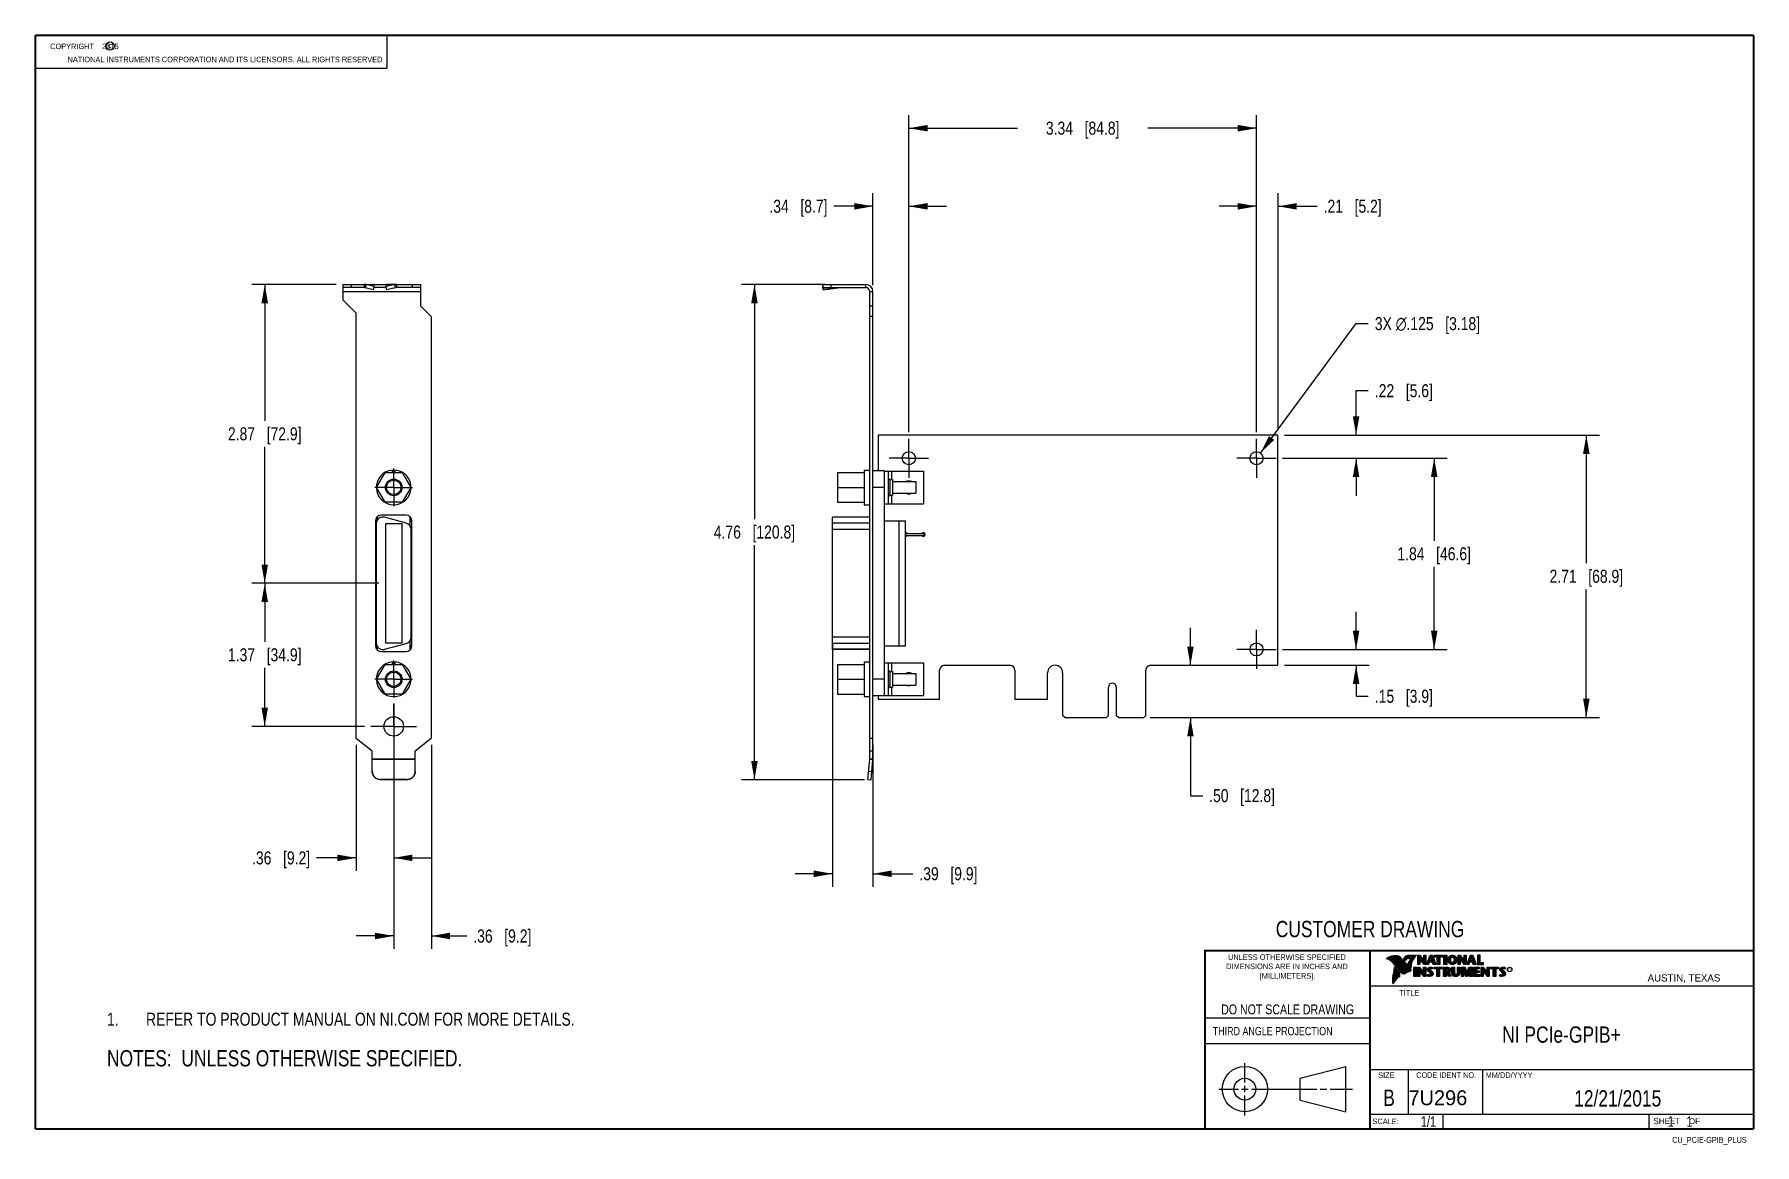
# Model space of a CAD drawing. Header units: inches. Extents: x 0.2 to 16.8, y 0.1 to 10.8.
import ezdxf

# ---------------------------------------------------------------- set-up
doc = ezdxf.new("R2010")
doc.units = ezdxf.units.IN
doc.header["$LTSCALE"] = 0.935
doc.header["$MEASUREMENT"] = 0
doc.linetypes.add('CENTER', pattern=[0.6, 0.375, -0.075, 0.075, -0.075])
doc.layers.get('0').update_dxf_attribs({"linetype": 'CONTINUOUS'})
for name, color, linetype in [('02___PRT_ALL_AXES', 7, 'CONTINUOUS'), ('DEFAULT_1', 7, 'CENTER'), ('DETAIL', 7, 'CONTINUOUS'), ('DIMENSIONS', 7, 'CONTINUOUS'), ('NOTE', 7, 'CONTINUOUS')]:
    doc.layers.add(name, color=color, linetype=linetype)
doc.styles.get("Standard").update_dxf_attribs({"font": 'txt', "width": 0.8})
doc.styles.add('TEXTSTYLE_2', font='txt')
doc.styles.add('TEXTSTYLE_3', font='txt', dxfattribs={"width": 0.95})
doc.dimstyles.new('DIMSTYLE_1', dxfattribs={"dimtxt": 0.125, "dimasz": 0.18, "dimexe": 0.125, "dimexo": 0.0625, "dimgap": 0.0625, "dimtad": 0, "dimtih": 1, "dimtoh": 1, "dimzin": 4, "dimdsep": 46, "dimtxsty": 'STANDARD', "dimblk": '_FILLED', "dimblk1": '_FILLED', "dimblk2": '_FILLED', "dimcen": 0.09, "dimadec": 0, "dimazin": 0, "dimtp": 0.001, "dimtm": 0.001, "dimtfac": 1, "dimtofl": 0, "dimtmove": 0, "dimatfit": 3, "dimldrblk": '_FILLED', "dimfxl": 1, "dimtolj": 1, "dimtzin": 4, "dimarcsym": 0})
doc.dimstyles.new('DIMSTYLE_2', dxfattribs={"dimtxt": 0.125, "dimasz": 0.18, "dimexe": 0.125, "dimexo": 0.0625, "dimgap": 0.09, "dimtad": 0, "dimtih": 1, "dimtoh": 1, "dimdec": 3, "dimzin": 4, "dimdsep": 46, "dimtxsty": 'STANDARD', "dimblk": '_FILLED', "dimblk1": '_FILLED', "dimblk2": '_FILLED', "dimcen": 0.09, "dimadec": 0, "dimazin": 0, "dimtp": 0.001, "dimtm": 0.001, "dimtfac": 1, "dimtdec": 3, "dimtmove": 0, "dimatfit": 2, "dimldrblk": '_FILLED', "dimfxl": 1, "dimtolj": 1, "dimtzin": 4, "dimarcsym": 0})

msp = doc.modelspace()

# ---------------------------------------------------------------- texts
at = {"color": 2, "linetype": 'CONTINUOUS', "attachment_point": 1, "line_spacing_factor": 0.9}
for s, insert, char_height, width in [('c', (0.946, 10.6893), 0.053, 0.0424), ('NATIONAL INSTRUMENTS CORPORATION AND ITS LICENSORS. ALL RIGHTS RESERVED', (0.5583, 10.5546), 0.053, 3.0104), ('THIRD ANGLE PROJECTION', (11.5564, 1.2384), 0.08, 1.408)]:
    msp.add_mtext(s, dxfattribs=dict(at, insert=insert, char_height=char_height, width=width))
at = {"color": 7, "linetype": 'CONTINUOUS', "attachment_point": 2, "line_spacing_factor": 0.9}
for s, insert, char_height, width in [('CUSTOMER DRAWING', (13.0668, 2.2564), 0.15625, 2), ('DO NOT SCALE DRAWING', (12.2754, 1.4542), 0.095, 1.52), ('B', (13.2497, 0.6361), 0.1562, 0.125)]:
    msp.add_mtext(s, dxfattribs=dict(at, insert=insert, char_height=char_height, width=width))
at = {"color": 2, "linetype": 'CONTINUOUS', "line_spacing_factor": 0.9}
for s, insert, char_height, width, attachment_point, style in [('DIMENSIONS ARE IN INCHES AND', (12.2688, 1.8465), 0.053254, 1.491112, 2, 'TEXTSTYLE_2'), ('UNLESS OTHERWISE SPECIFIED', (12.2688, 1.9352), 0.053254, 1.384604, 2, 'TEXTSTYLE_2'), ('[MILLIMETERS].', (12.2746, 1.7548), 0.053254, 0.745556, 2, 'TEXTSTYLE_2'), ('R', (14.3971, 1.8), 0.0217, 0.021738, 1, 'TEXTSTYLE_2'), ('AUSTIN, TEXAS', (15.7327, 1.7441), 0.069617, 0.905021, 1, 'TEXTSTYLE_2'), ('TITLE', (13.3474, 1.593), 0.05325, 0.26627, 1, 'TEXTSTYLE_2'), ('SIZE', (13.1451, 0.8027), 0.05325, 0.213016, 1, 'TEXTSTYLE_2'), ('CODE IDENT NO.', (13.7978, 0.8027), 0.053254, 0.708278, 2, 'TEXTSTYLE_3'), ('MM/DD/YYYY', (14.1765, 0.8027), 0.05325, 0.53254, 1, 'TEXTSTYLE_2'), ('SCALE:', (13.0904, 0.3585), 0.05325, 0.319524, 1, 'TEXTSTYLE_2'), ('SHEET    OF', (15.7892, 0.3625), 0.057262, 0.629882, 1, 'TEXTSTYLE_2')]:
    msp.add_mtext(s, dxfattribs=dict(at, insert=insert, char_height=char_height, width=width, attachment_point=attachment_point, style=style))
at = {"color": 7, "linetype": 'CONTINUOUS', "insert": (13.4363, 0.6298), "char_height": 0.14316, "width": 0.715775, "attachment_point": 1, "line_spacing_factor": 0.9, "style": 'TEXTSTYLE_2'}
msp.add_mtext('7U296', dxfattribs=at)
at = {"layer": 'DETAIL', "color": 2, "linetype": 'CONTINUOUS', "line_spacing_factor": 0.9}
for s, insert, char_height, width, attachment_point in [('    COPYRIGHT    2015', (0.3125, 10.6805), 0.053, 0.8904, 1), ('CU_PCIE-GPIB_PLUS', (16.6837, 0.1826), 0.057262, 0.778763, 3)]:
    msp.add_mtext(s, dxfattribs=dict(at, insert=insert, char_height=char_height, width=width, attachment_point=attachment_point))
at = {"layer": 'DETAIL', "color": 7, "linetype": 'CONTINUOUS', "char_height": 0.1, "line_spacing_factor": 0.9}
for s, insert, width, attachment_point in [('1/1', (13.7025, 0.3805), 0.24, 3), ('    1    1', (15.8075, 0.3805), 0.8, 1)]:
    msp.add_mtext(s, dxfattribs=dict(at, insert=insert, width=width, attachment_point=attachment_point))
at = {"layer": 'NOTE', "color": 7, "linetype": 'CONTINUOUS', "char_height": 0.15625, "attachment_point": 2, "line_spacing_factor": 0.9}
for s, insert, width in [('NI PCIe-GPIB+', (14.9051, 1.2432), 1.625), ('12/21/2015 ', (15.4455, 0.6307), 1.375)]:
    msp.add_mtext(s, dxfattribs=dict(at, insert=insert, width=width))

# ---------------------------------------------------------------- blocks, each defined once
blk = doc.blocks.new('CUSTOM_NOTE_BL0', base_point=(3.675, 1.312))
at = {"color": 2, "linetype": 'CONTINUOUS', "width": 0.8}
for s, p in [('1.', (0.938, 1.25)), ('REFER TO PRODUCT MANUAL ON NI.COM FOR MORE DETAILS.', (1.312, 1.25))]:
    blk.add_text(s, height=0.125, dxfattribs=at).set_placement(p)
blk = doc.blocks.new('_FILLED')
at = {"color": 0, "linetype": 'BYBLOCK'}
blk.add_solid([(0, 0), (-1, 0.174), (-1, -0.174)], dxfattribs=at)
blk = doc.blocks.new('*D0')
at = {"layer": 'DIMENSIONS', "color": 2, "linetype": 'CONTINUOUS'}
for p, q in [((3.139, 8.368), (2.327, 8.368)), ((2.452, 8.368), (2.452, 7.058)), ((2.452, 5.498), (2.452, 6.808)), ((3.548, 5.498), (2.327, 5.498))]:
    blk.add_line(p, q, dxfattribs=at)
at = {"layer": 'DIMENSIONS', "color": 2, "linetype": 'CONTINUOUS', "xscale": 0.18, "yscale": 0.18, "zscale": 0.18}
for p, rotation in [((2.452, 8.368), 90), ((2.452, 5.498), 270)]:
    blk.add_blockref('_FILLED', p, dxfattribs=dict(at, rotation=rotation))
at = {"layer": 'DIMENSIONS', "color": 2, "linetype": 'CONTINUOUS', "insert": (2.452, 6.996), "char_height": 0.125, "width": 1.125, "attachment_point": 2, "line_spacing_factor": 0.9}
blk.add_mtext('2.87{\\Ftxt.shx;\\W1.000000;\\H0.125000; }[72.9]', dxfattribs=at)
blk = doc.blocks.new('*D1')
at = {"layer": 'DIMENSIONS', "color": 2, "linetype": 'CONTINUOUS'}
for p, q in [((3.548, 5.498), (2.327, 5.498)), ((2.452, 5.498), (2.452, 4.936)), ((2.452, 4.124), (2.452, 4.686)), ((3.41, 4.124), (2.327, 4.124))]:
    blk.add_line(p, q, dxfattribs=at)
at = {"layer": 'DIMENSIONS', "color": 2, "linetype": 'CONTINUOUS', "xscale": 0.18, "yscale": 0.18, "zscale": 0.18}
for p, rotation in [((2.452, 5.498), 90), ((2.452, 4.124), 270)]:
    blk.add_blockref('_FILLED', p, dxfattribs=dict(at, rotation=rotation))
at = {"layer": 'DIMENSIONS', "color": 2, "linetype": 'CONTINUOUS', "insert": (2.452, 4.874), "char_height": 0.125, "width": 1.125, "attachment_point": 2, "line_spacing_factor": 0.9}
blk.add_mtext('1.37{\\Ftxt.shx;\\W1.000000;\\H0.125000; }[34.9]', dxfattribs=at)
blk = doc.blocks.new('*D2')
at = {"layer": 'DIMENSIONS', "color": 2, "linetype": 'CONTINUOUS'}
for p, q in [((3.691, 4.335), (3.691, 2.737)), ((3.33, 3.946), (3.33, 2.737)), ((3.33, 2.862), (2.95, 2.862)), ((3.691, 2.862), (4.051, 2.862))]:
    blk.add_line(p, q, dxfattribs=at)
at = {"layer": 'DIMENSIONS', "color": 2, "linetype": 'CONTINUOUS', "xscale": 0.18, "yscale": 0.18, "zscale": 0.18}
blk.add_blockref('_FILLED', (3.33, 2.862), dxfattribs=at)
at = {"layer": 'DIMENSIONS', "color": 2, "linetype": 'CONTINUOUS', "xscale": 0.18, "yscale": 0.18, "zscale": 0.18, "rotation": 180}
blk.add_blockref('_FILLED', (3.691, 2.862), dxfattribs=at)
at = {"layer": 'DIMENSIONS', "color": 2, "linetype": 'CONTINUOUS', "insert": (2.888, 2.924), "char_height": 0.125, "width": 0.925, "attachment_point": 3, "line_spacing_factor": 0.9}
blk.add_mtext('.36{\\Ftxt.shx;\\W1.000000;\\H0.125000; }[9.2]', dxfattribs=at)
blk = doc.blocks.new('*D3')
at = {"layer": 'DIMENSIONS', "color": 2, "linetype": 'CONTINUOUS'}
for p, q in [((3.691, 4.335), (3.691, 1.987)), ((4.052, 3.946), (4.052, 1.987)), ((3.691, 2.112), (3.331, 2.112)), ((4.052, 2.112), (4.392, 2.112))]:
    blk.add_line(p, q, dxfattribs=at)
at = {"layer": 'DIMENSIONS', "color": 2, "linetype": 'CONTINUOUS', "xscale": 0.18, "yscale": 0.18, "zscale": 0.18}
blk.add_blockref('_FILLED', (3.691, 2.112), dxfattribs=at)
at = {"layer": 'DIMENSIONS', "color": 2, "linetype": 'CONTINUOUS', "xscale": 0.18, "yscale": 0.18, "zscale": 0.18, "rotation": 180}
blk.add_blockref('_FILLED', (4.052, 2.112), dxfattribs=at)
at = {"layer": 'DIMENSIONS', "color": 2, "linetype": 'CONTINUOUS', "insert": (4.455, 2.174), "char_height": 0.125, "width": 0.925, "attachment_point": 1, "line_spacing_factor": 0.9}
blk.add_mtext('.36{\\Ftxt.shx;\\W1.000000;\\H0.125000; }[9.2]', dxfattribs=at)
blk = doc.blocks.new('*D4')
at = {"layer": 'DIMENSIONS', "color": 2, "linetype": 'CONTINUOUS'}
for p, q in [((11.342, 4.711), (11.342, 5.071)), ((10.956, 4.209), (11.467, 4.209)), ((11.342, 4.209), (11.342, 3.459)), ((11.342, 3.459), (11.46, 3.459))]:
    blk.add_line(p, q, dxfattribs=at)
at = {"layer": 'DIMENSIONS', "color": 2, "linetype": 'CONTINUOUS', "xscale": 0.18, "yscale": 0.18, "zscale": 0.18}
for p, rotation in [((11.342, 4.711), 270), ((11.342, 4.209), 90)]:
    blk.add_blockref('_FILLED', p, dxfattribs=dict(at, rotation=rotation))
at = {"layer": 'DIMENSIONS', "color": 2, "linetype": 'CONTINUOUS', "insert": (11.522, 3.522), "char_height": 0.125, "width": 1.025, "attachment_point": 1, "line_spacing_factor": 0.9}
blk.add_mtext('.50{\\Ftxt.shx;\\W1.000000;\\H0.125000; }[12.8]', dxfattribs=at)
blk = doc.blocks.new('*D5')
at = {"layer": 'DIMENSIONS', "color": 2, "linetype": 'CONTINUOUS'}
for p, q in [((12.933, 4.863), (12.933, 5.223)), ((12.227, 4.863), (13.058, 4.863)), ((12.245, 4.711), (13.058, 4.711)), ((12.933, 4.711), (12.933, 4.413)), ((12.933, 4.413), (13.05, 4.413))]:
    blk.add_line(p, q, dxfattribs=at)
at = {"layer": 'DIMENSIONS', "color": 2, "linetype": 'CONTINUOUS', "xscale": 0.18, "yscale": 0.18, "zscale": 0.18}
for p, rotation in [((12.933, 4.863), 270), ((12.933, 4.711), 90)]:
    blk.add_blockref('_FILLED', p, dxfattribs=dict(at, rotation=rotation))
at = {"layer": 'DIMENSIONS', "color": 2, "linetype": 'CONTINUOUS', "insert": (13.113, 4.476), "char_height": 0.125, "width": 0.925, "attachment_point": 1, "line_spacing_factor": 0.9}
blk.add_mtext('.15{\\Ftxt.shx;\\W1.000000;\\H0.125000; }[3.9]', dxfattribs=at)
blk = doc.blocks.new('*D6')
at = {"layer": 'DIMENSIONS', "color": 2, "linetype": 'CONTINUOUS'}
for p, q in [((12.227, 6.699), (13.808, 6.699)), ((13.683, 6.699), (13.683, 5.906)), ((13.683, 4.863), (13.683, 5.656)), ((12.227, 4.863), (13.808, 4.863))]:
    blk.add_line(p, q, dxfattribs=at)
at = {"layer": 'DIMENSIONS', "color": 2, "linetype": 'CONTINUOUS', "xscale": 0.18, "yscale": 0.18, "zscale": 0.18}
for p, rotation in [((13.683, 6.699), 90), ((13.683, 4.863), 270)]:
    blk.add_blockref('_FILLED', p, dxfattribs=dict(at, rotation=rotation))
at = {"layer": 'DIMENSIONS', "color": 2, "linetype": 'CONTINUOUS', "insert": (13.683, 5.844), "char_height": 0.125, "width": 1.125, "attachment_point": 2, "line_spacing_factor": 0.9}
blk.add_mtext('1.84{\\Ftxt.shx;\\W1.000000;\\H0.125000; }[46.6]', dxfattribs=at)
blk = doc.blocks.new('*D7')
at = {"layer": 'DIMENSIONS', "color": 2, "linetype": 'CONTINUOUS'}
for p, q in [((12.933, 6.921), (12.933, 7.348)), ((12.933, 7.348), (13.05, 7.348)), ((12.245, 6.921), (13.058, 6.921)), ((12.227, 6.699), (13.058, 6.699)), ((12.933, 6.699), (12.933, 6.339))]:
    blk.add_line(p, q, dxfattribs=at)
at = {"layer": 'DIMENSIONS', "color": 2, "linetype": 'CONTINUOUS', "xscale": 0.18, "yscale": 0.18, "zscale": 0.18}
for p, rotation in [((12.933, 6.921), 270), ((12.933, 6.699), 90)]:
    blk.add_blockref('_FILLED', p, dxfattribs=dict(at, rotation=rotation))
at = {"layer": 'DIMENSIONS', "color": 2, "linetype": 'CONTINUOUS', "insert": (13.113, 7.41), "char_height": 0.125, "width": 0.925, "attachment_point": 1, "line_spacing_factor": 0.9}
blk.add_mtext('.22{\\Ftxt.shx;\\W1.000000;\\H0.125000; }[5.6]', dxfattribs=at)
blk = doc.blocks.new('*D8')
at = {"layer": 'DIMENSIONS', "color": 2, "linetype": 'CONTINUOUS'}
for p, q in [((12.245, 6.921), (15.269, 6.921)), ((15.144, 6.921), (15.144, 5.69)), ((15.144, 4.209), (15.144, 5.44)), ((10.956, 4.209), (15.269, 4.209))]:
    blk.add_line(p, q, dxfattribs=at)
at = {"layer": 'DIMENSIONS', "color": 2, "linetype": 'CONTINUOUS', "xscale": 0.18, "yscale": 0.18, "zscale": 0.18}
for p, rotation in [((15.144, 6.921), 90), ((15.144, 4.209), 270)]:
    blk.add_blockref('_FILLED', p, dxfattribs=dict(at, rotation=rotation))
at = {"layer": 'DIMENSIONS', "color": 2, "linetype": 'CONTINUOUS', "insert": (15.144, 5.628), "char_height": 0.125, "width": 1.125, "attachment_point": 2, "line_spacing_factor": 0.9}
blk.add_mtext('2.71{\\Ftxt.shx;\\W1.000000;\\H0.125000; }[68.9]', dxfattribs=at)
blk = doc.blocks.new('*D9')
at = {"layer": 'DIMENSIONS', "color": 2, "linetype": 'CONTINUOUS'}
for p, q in [((11.977, 9.118), (11.617, 9.118)), ((11.977, 6.949), (11.977, 9.243)), ((12.183, 6.984), (12.183, 9.243)), ((12.183, 9.118), (12.558, 9.118))]:
    blk.add_line(p, q, dxfattribs=at)
at = {"layer": 'DIMENSIONS', "color": 2, "linetype": 'CONTINUOUS', "xscale": 0.18, "yscale": 0.18, "zscale": 0.18}
blk.add_blockref('_FILLED', (11.977, 9.118), dxfattribs=at)
at = {"layer": 'DIMENSIONS', "color": 2, "linetype": 'CONTINUOUS', "xscale": 0.18, "yscale": 0.18, "zscale": 0.18, "rotation": 180}
blk.add_blockref('_FILLED', (12.183, 9.118), dxfattribs=at)
at = {"layer": 'DIMENSIONS', "color": 2, "linetype": 'CONTINUOUS', "insert": (12.621, 9.181), "char_height": 0.125, "width": 0.925, "attachment_point": 1, "line_spacing_factor": 0.9}
blk.add_mtext('.21{\\Ftxt.shx;\\W1.000000;\\H0.125000; }[5.2]', dxfattribs=at)
blk = doc.blocks.new('*D10')
at = {"layer": 'DIMENSIONS', "color": 2, "linetype": 'CONTINUOUS'}
for p, q in [((8.638, 6.949), (8.638, 9.993)), ((11.977, 6.949), (11.977, 9.993)), ((8.638, 9.868), (9.682, 9.868)), ((11.977, 9.868), (10.932, 9.868))]:
    blk.add_line(p, q, dxfattribs=at)
at = {"layer": 'DIMENSIONS', "color": 2, "linetype": 'CONTINUOUS', "xscale": 0.18, "yscale": 0.18, "zscale": 0.18, "rotation": 180}
blk.add_blockref('_FILLED', (8.638, 9.868), dxfattribs=at)
at = {"layer": 'DIMENSIONS', "color": 2, "linetype": 'CONTINUOUS', "xscale": 0.18, "yscale": 0.18, "zscale": 0.18}
blk.add_blockref('_FILLED', (11.977, 9.868), dxfattribs=at)
at = {"layer": 'DIMENSIONS', "color": 2, "linetype": 'CONTINUOUS', "insert": (10.307, 9.931), "char_height": 0.125, "width": 1.125, "attachment_point": 2, "line_spacing_factor": 0.9}
blk.add_mtext('3.34{\\Ftxt.shx;\\W1.000000;\\H0.125000; }[84.8]', dxfattribs=at)
blk = doc.blocks.new('*D11')
at = {"layer": 'DIMENSIONS', "color": 2, "linetype": 'CONTINUOUS'}
for p, q in [((8.293, 9.118), (7.918, 9.118)), ((8.293, 8.36), (8.293, 9.243)), ((8.638, 6.949), (8.638, 9.243)), ((8.638, 9.118), (8.998, 9.118))]:
    blk.add_line(p, q, dxfattribs=at)
at = {"layer": 'DIMENSIONS', "color": 2, "linetype": 'CONTINUOUS', "xscale": 0.18, "yscale": 0.18, "zscale": 0.18}
blk.add_blockref('_FILLED', (8.293, 9.118), dxfattribs=at)
at = {"layer": 'DIMENSIONS', "color": 2, "linetype": 'CONTINUOUS', "xscale": 0.18, "yscale": 0.18, "zscale": 0.18, "rotation": 180}
blk.add_blockref('_FILLED', (8.638, 9.118), dxfattribs=at)
at = {"layer": 'DIMENSIONS', "color": 2, "linetype": 'CONTINUOUS', "insert": (7.856, 9.181), "char_height": 0.125, "width": 0.925, "attachment_point": 3, "line_spacing_factor": 0.9}
blk.add_mtext('.34{\\Ftxt.shx;\\W1.000000;\\H0.125000; }[8.7]', dxfattribs=at)
blk = doc.blocks.new('*D12')
at = {"layer": 'DIMENSIONS', "color": 2, "linetype": 'CONTINUOUS'}
for p, q in [((7.83, 8.368), (7.03, 8.368)), ((7.155, 8.368), (7.155, 6.115)), ((7.155, 3.612), (7.155, 5.865)), ((8.213, 3.612), (7.03, 3.612))]:
    blk.add_line(p, q, dxfattribs=at)
at = {"layer": 'DIMENSIONS', "color": 2, "linetype": 'CONTINUOUS', "xscale": 0.18, "yscale": 0.18, "zscale": 0.18}
for p, rotation in [((7.155, 8.368), 90), ((7.155, 3.612), 270)]:
    blk.add_blockref('_FILLED', p, dxfattribs=dict(at, rotation=rotation))
at = {"layer": 'DIMENSIONS', "color": 2, "linetype": 'CONTINUOUS', "insert": (7.155, 6.053), "char_height": 0.125, "width": 1.225, "attachment_point": 2, "line_spacing_factor": 0.9}
blk.add_mtext('4.76{\\Ftxt.shx;\\W1.000000;\\H0.125000; }[120.8]', dxfattribs=at)
blk = doc.blocks.new('*D13')
at = {"layer": 'DIMENSIONS', "color": 2, "linetype": 'CONTINUOUS'}
for p, q in [((7.905, 4.918), (7.905, 2.584)), ((8.293, 3.946), (8.293, 2.584)), ((7.905, 2.709), (7.545, 2.709)), ((8.293, 2.709), (8.677, 2.709))]:
    blk.add_line(p, q, dxfattribs=at)
at = {"layer": 'DIMENSIONS', "color": 2, "linetype": 'CONTINUOUS', "xscale": 0.18, "yscale": 0.18, "zscale": 0.18}
blk.add_blockref('_FILLED', (7.905, 2.709), dxfattribs=at)
at = {"layer": 'DIMENSIONS', "color": 2, "linetype": 'CONTINUOUS', "xscale": 0.18, "yscale": 0.18, "zscale": 0.18, "rotation": 180}
blk.add_blockref('_FILLED', (8.293, 2.709), dxfattribs=at)
at = {"layer": 'DIMENSIONS', "color": 2, "linetype": 'CONTINUOUS', "insert": (8.739, 2.772), "char_height": 0.125, "width": 0.925, "attachment_point": 1, "line_spacing_factor": 0.9}
blk.add_mtext('.39{\\Ftxt.shx;\\W1.000000;\\H0.125000; }[9.9]', dxfattribs=at)
blk = doc.blocks.new('*D14')
at = {"layer": 'DIMENSIONS', "color": 2, "linetype": 'CONTINUOUS'}
for p, q in [((12.014, 6.749), (12.933, 7.992)), ((12.933, 7.992), (13.05, 7.992))]:
    blk.add_line(p, q, dxfattribs=at)
at = {"layer": 'DIMENSIONS', "color": 2, "linetype": 'CONTINUOUS', "xscale": 0.18, "yscale": 0.18, "zscale": 0.18, "rotation": 233.5106666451}
blk.add_blockref('_FILLED', (12.014, 6.749), dxfattribs=at)
at = {"layer": 'DIMENSIONS', "color": 2, "linetype": 'CONTINUOUS', "insert": (13.113, 8.054), "char_height": 0.125, "width": 1.59167, "attachment_point": 1, "line_spacing_factor": 0.9}
blk.add_mtext('3X \\Fgdt;{\\Fgdt;n}\\Ftxt;.125{\\Ftxt.shx;\\W1.000000;\\H0.125000; }[3.18]', dxfattribs=at)
blk = doc.blocks.new('NOTES_HEADER_BL1', base_point=(3.1215, 0.9375))
at = {"layer": 'DETAIL', "color": 2, "linetype": 'CONTINUOUS', "width": 0.8}
blk.add_text('NOTES:  UNLESS OTHERWISE SPECIFIED.', height=0.156, dxfattribs=at).set_placement((0.9375, 0.8595))

# ---------------------------------------------------------------- dimensions: what is measured, and where the dimension line sits
at = {"layer": 'DIMENSIONS', "color": 2, "linetype": 'CONTINUOUS'}
for base, p1, p2, angle, picture, middle in [((8.6377, 9.868), (11.9767, 6.8865), (8.6377, 6.8865), 180, '*D10', (10.3072, 9.868)), ((8.2933, 9.118), (8.6377, 6.8865), (8.2933, 8.297), 180, '*D11', (7.3932, 9.118)), ((11.9767, 9.118), (12.1827, 6.921), (11.9767, 6.8865), 180, '*D9', (13.0834, 9.118)), ((2.4517, 5.498), (3.2017, 8.368), (3.6107, 5.498), 270, '*D0', (2.4517, 6.933)), ((7.1553, 3.612), (7.8923, 8.368), (8.2759, 3.612), 270, '*D12', (7.1553, 5.99)), ((12.9327, 6.921), (12.1642, 6.699), (12.1827, 6.921), 90, '*D7', (13.5752, 7.3477)), ((15.1442, 4.209), (12.1827, 6.921), (10.8937, 4.209), 270, '*D8', (15.1442, 5.565)), ((13.6827, 6.699), (12.1642, 4.863), (12.1642, 6.699), 90, '*D6', (13.6827, 5.781)), ((2.4517, 5.498), (3.4722, 4.124), (3.6107, 5.498), 90, '*D1', (2.4517, 4.811)), ((12.9327, 4.863), (12.1827, 4.711), (12.1642, 4.863), 90, '*D5', (13.5752, 4.4132)), ((11.3421, 4.209), (12.1827, 4.711), (10.8937, 4.209), 270, '*D4', (12.0346, 3.459))]:
    dim = msp.add_linear_dim(base=base, p1=p1, p2=p2, angle=angle, dimstyle='DIMSTYLE_1', dxfattribs=at)
    dim.commit()
    dim.dimension.update_dxf_attribs({"geometry": picture, "text_midpoint": middle, "dimtype": 160})
dim = msp.add_diameter_dim_2p(p1=(12.0138, 6.7493), p2=(11.9395, 6.6488), text='3X %%c<>', dimstyle='DIMSTYLE_2', override={"dimpost": '<>'}, dxfattribs=at)
dim.commit()
dim.dimension.update_dxf_attribs({"geometry": '*D14', "text_midpoint": (13.9085, 7.9915), "dimtype": 163})
for base, p1, p2, picture, middle in [((8.2933, 2.709), (7.9053, 4.9803), (8.2933, 4.0081), '*D13', (9.2018, 2.709)), ((3.6907, 2.862), (3.3297, 4.0081), (3.6907, 4.397), '*D2', (2.4253, 2.862)), ((4.0517, 2.112), (3.6907, 4.397), (4.0517, 4.0081), '*D3', (4.9175, 2.112))]:
    dim = msp.add_linear_dim(base=base, p1=p1, p2=p2, dimstyle='DIMSTYLE_1', dxfattribs=at)
    dim.commit()
    dim.dimension.update_dxf_attribs({"geometry": picture, "text_midpoint": middle, "dimtype": 160})

# ---------------------------------------------------------------- linework, layer by layer
at = {"color": 2, "linetype": 'CONTINUOUS'}
for p, q in [((0.25, 10.7586), (3.625, 10.7586)), ((0.25, 10.7586), (0.25, 10.4456)), ((3.625, 10.7586), (3.625, 10.4456)), ((0.25, 10.4456), (3.625, 10.4456)), ((13.0652, 1.9695), (16.745, 1.9695)), ((13.0652, 1.9695), (13.0652, 0.2605)), ((13.2311, 1.8934), (13.2311, 1.8949)), ((13.2347, 1.8921), (13.2347, 1.8972)), ((13.2382, 1.8907), (13.2382, 1.8994)), ((13.2418, 1.8892), (13.2418, 1.9015)), ((13.2453, 1.8876), (13.2453, 1.9035)), ((13.2489, 1.8858), (13.2489, 1.9054)), ((13.2524, 1.8839), (13.2524, 1.9069)), ((13.256, 1.8818), (13.256, 1.9084)), ((13.2596, 1.8796), (13.2596, 1.9098)), ((13.2631, 1.8772), (13.2631, 1.9111)), ((13.2667, 1.8747), (13.2667, 1.9124)), ((13.2702, 1.872), (13.2702, 1.9135)), ((13.2738, 1.869), (13.2738, 1.9146)), ((13.2773, 1.8658), (13.2773, 1.9155)), ((13.2809, 1.8624), (13.2809, 1.9164)), ((13.2844, 1.8587), (13.2844, 1.9173)), ((13.288, 1.8549), (13.288, 1.9181)), ((13.2915, 1.851), (13.2915, 1.9188)), ((13.2951, 1.8471), (13.2951, 1.9194)), ((13.2987, 1.8431), (13.2987, 1.9198)), ((13.3022, 1.8391), (13.3022, 1.92)), ((13.3058, 1.8351), (13.3058, 1.9201)), ((13.3093, 1.8311), (13.3093, 1.9201)), ((13.3129, 1.827), (13.3129, 1.9199)), ((13.3164, 1.8229), (13.3164, 1.9196)), ((13.32, 1.8188), (13.32, 1.9192)), ((13.3235, 1.8146), (13.3235, 1.9186)), ((13.3271, 1.8104), (13.3271, 1.9179)), ((13.3306, 1.8062), (13.3306, 1.9172)), ((13.3342, 1.802), (13.3342, 1.9163)), ((13.3378, 1.7978), (13.3378, 1.9151)), ((13.3413, 1.7937), (13.3413, 1.9138)), ((13.3449, 1.7897), (13.3449, 1.9122)), ((13.3484, 1.7856), (13.3484, 1.9103)), ((13.352, 1.7817), (13.352, 1.9081)), ((13.3555, 1.7778), (13.3555, 1.9055)), ((13.3591, 1.7739), (13.3591, 1.9026)), ((13.3626, 1.7701), (13.3626, 1.8991)), ((13.3662, 1.7663), (13.3662, 1.8952)), ((13.3697, 1.7625), (13.3697, 1.8915)), ((13.3733, 1.7588), (13.3733, 1.8878)), ((13.3769, 1.7556), (13.3769, 1.8841)), ((13.3804, 1.7529), (13.3804, 1.8803)), ((13.384, 1.7512), (13.384, 1.8766)), ((13.3875, 1.7509), (13.3875, 1.8728)), ((13.4022, 1.878), (13.3901, 1.8922)), ((13.3911, 1.7518), (13.3911, 1.8691)), ((13.4029, 1.881), (13.3927, 1.893)), ((13.3946, 1.8908), (13.3946, 1.8999)), ((13.3946, 1.7533), (13.3946, 1.8653)), ((13.3982, 1.8866), (13.3982, 1.9062)), ((13.3982, 1.7548), (13.3982, 1.8615)), ((13.4017, 1.8824), (13.4017, 1.9101)), ((13.4017, 1.7563), (13.4017, 1.8574)), ((13.4053, 1.8823), (13.4053, 1.9129)), ((13.4053, 1.7578), (13.4053, 1.8531)), ((13.4088, 1.8844), (13.4088, 1.915)), ((13.4088, 1.7593), (13.4088, 1.8488)), ((13.4124, 1.887), (13.4124, 1.9167)), ((13.4124, 1.7609), (13.4124, 1.8445)), ((13.4159, 1.89), (13.4159, 1.9182)), ((13.4159, 1.7625), (13.4159, 1.8402)), ((13.4195, 1.8937), (13.4195, 1.9193)), ((13.4195, 1.7641), (13.4195, 1.8359)), ((13.4231, 1.8964), (13.4231, 1.9203)), ((13.4231, 1.7657), (13.4231, 1.8316)), ((13.4266, 1.8982), (13.4266, 1.9209)), ((13.4266, 1.7674), (13.4266, 1.8273)), ((13.4302, 1.8995), (13.4302, 1.9214)), ((13.4302, 1.7691), (13.4302, 1.823)), ((13.4414, 1.8328), (13.4319, 1.8437)), ((13.4337, 1.8997), (13.4337, 1.922)), ((13.4337, 1.7708), (13.4337, 1.8187)), ((13.4433, 1.8344), (13.4349, 1.844)), ((13.4373, 1.8991), (13.4373, 1.9224)), ((13.4373, 1.8413), (13.4373, 1.8491)), ((13.4408, 1.898), (13.4408, 1.9228)), ((13.4408, 1.8372), (13.4408, 1.8572)), ((13.4444, 1.8972), (13.4444, 1.9231)), ((13.4444, 1.8331), (13.4444, 1.8665)), ((13.4479, 1.8969), (13.4479, 1.9234)), ((13.4479, 1.8288), (13.4479, 1.873)), ((13.4515, 1.8966), (13.4515, 1.9236)), ((13.4515, 1.8247), (13.4515, 1.8764)), ((13.4529, 1.9261), (13.5132, 1.9271)), ((13.453, 1.9236), (13.5067, 1.9245)), ((13.455, 1.8965), (13.455, 1.9237)), ((13.455, 1.8207), (13.455, 1.878)), ((13.4586, 1.8964), (13.4586, 1.9237)), ((13.4586, 1.8303), (13.4586, 1.879)), ((13.4622, 1.8957), (13.4622, 1.9238)), ((13.4622, 1.8535), (13.4622, 1.8795)), ((13.4657, 1.8935), (13.4657, 1.9238)), ((13.4657, 1.8636), (13.4657, 1.8798)), ((13.4693, 1.872), (13.4693, 1.9239)), ((13.4728, 1.8794), (13.4728, 1.9239)), ((13.4764, 1.8859), (13.4764, 1.924)), ((13.4799, 1.8919), (13.4799, 1.924)), ((13.4835, 1.8973), (13.4835, 1.9241)), ((13.487, 1.9023), (13.487, 1.9242)), ((13.4906, 1.9069), (13.4906, 1.9242)), ((13.4941, 1.9112), (13.4941, 1.9243)), ((13.4977, 1.9153), (13.4977, 1.9243)), ((13.5013, 1.9191), (13.5013, 1.9244)), ((13.5261, 1.9263), (13.5451, 1.9263)), ((13.5261, 1.839), (13.5261, 1.9263)), ((13.5466, 1.839), (13.5261, 1.839)), ((13.5286, 1.9237), (13.5439, 1.9237)), ((13.5286, 1.8415), (13.5286, 1.9237)), ((13.5441, 1.8415), (13.5286, 1.8415)), ((13.5332, 1.8415), (13.5332, 1.9237)), ((13.5367, 1.8415), (13.5367, 1.9237)), ((13.5402, 1.8415), (13.5402, 1.9237)), ((13.5441, 1.8976), (13.5437, 1.9237)), ((13.5439, 1.9237), (13.5854, 1.869)), ((13.5873, 1.8415), (13.5441, 1.8976)), ((13.5441, 1.8976), (13.5441, 1.8415)), ((13.5451, 1.9263), (13.5829, 1.8765)), ((13.586, 1.839), (13.5466, 1.8902)), ((13.5466, 1.8902), (13.5466, 1.839)), ((13.5471, 1.8936), (13.5471, 1.9194)), ((13.5506, 1.8891), (13.5506, 1.9149)), ((13.5541, 1.8846), (13.5541, 1.9103)), ((13.5576, 1.8801), (13.5576, 1.9057)), ((13.561, 1.8756), (13.561, 1.9011)), ((13.5645, 1.8711), (13.5645, 1.8965)), ((13.568, 1.8665), (13.568, 1.8919)), ((13.5715, 1.862), (13.5715, 1.8874)), ((13.575, 1.8575), (13.575, 1.8828)), ((13.5784, 1.853), (13.5784, 1.8782)), ((13.5819, 1.8485), (13.5819, 1.8736)), ((13.5829, 1.9263), (13.6036, 1.9263)), ((13.5829, 1.8765), (13.5829, 1.9263)), ((13.5854, 1.9237), (13.6011, 1.9237)), ((13.5854, 1.869), (13.5854, 1.9237)), ((13.5854, 1.844), (13.5854, 1.869)), ((13.6036, 1.839), (13.586, 1.839)), ((13.6011, 1.8415), (13.5873, 1.8415)), ((13.5889, 1.8415), (13.5889, 1.9237)), ((13.5923, 1.8415), (13.5923, 1.9237)), ((13.5958, 1.8415), (13.5958, 1.9237)), ((13.5993, 1.8415), (13.5993, 1.9237)), ((13.6011, 1.9237), (13.6011, 1.8415)), ((13.6036, 1.9263), (13.6036, 1.839)), ((13.6088, 1.839), (13.6444, 1.9262)), ((13.6294, 1.839), (13.6088, 1.839)), ((13.6125, 1.8415), (13.6461, 1.9237)), ((13.6277, 1.8415), (13.6125, 1.8415)), ((13.6167, 1.8415), (13.6167, 1.8516)), ((13.6201, 1.8415), (13.6201, 1.8601)), ((13.6236, 1.8415), (13.6236, 1.8686)), ((13.6271, 1.8415), (13.6271, 1.8771)), ((13.6361, 1.8623), (13.6277, 1.8415)), ((13.6378, 1.8598), (13.6294, 1.839)), ((13.6306, 1.8486), (13.6306, 1.8857)), ((13.634, 1.8573), (13.634, 1.8942)), ((13.6665, 1.8623), (13.6361, 1.8623)), ((13.6375, 1.8623), (13.6375, 1.9027)), ((13.6647, 1.8598), (13.6378, 1.8598)), ((13.6388, 1.8711), (13.65, 1.9073)), ((13.6639, 1.8711), (13.6388, 1.8711)), ((13.641, 1.8781), (13.641, 1.9112)), ((13.641, 1.8623), (13.641, 1.8711)), ((13.6423, 1.8736), (13.6519, 1.9048)), ((13.6606, 1.8736), (13.6423, 1.8736)), ((13.6444, 1.9262), (13.6664, 1.9262)), ((13.6445, 1.8893), (13.6445, 1.9197)), ((13.6445, 1.8623), (13.6445, 1.8711)), ((13.6461, 1.9237), (13.6647, 1.9237)), ((13.6479, 1.9006), (13.6479, 1.9237)), ((13.6479, 1.8623), (13.6479, 1.8711)), ((13.65, 1.9073), (13.6541, 1.9073)), ((13.6514, 1.9073), (13.6514, 1.9237)), ((13.6514, 1.8623), (13.6514, 1.8711)), ((13.6519, 1.9048), (13.6521, 1.9048)), ((13.6521, 1.9048), (13.6606, 1.8736)), ((13.6541, 1.9073), (13.6639, 1.8711)), ((13.6549, 1.9043), (13.6549, 1.9237)), ((13.6549, 1.8623), (13.6549, 1.8711)), ((13.6584, 1.8915), (13.6584, 1.9237)), ((13.6584, 1.8623), (13.6584, 1.8711)), ((13.6618, 1.8787), (13.6618, 1.9237)), ((13.6618, 1.8623), (13.6618, 1.8711)), ((13.6647, 1.9237), (13.6959, 1.8415)), ((13.6717, 1.839), (13.6647, 1.8598)), ((13.6653, 1.8623), (13.6653, 1.922)), ((13.6664, 1.9262), (13.6995, 1.839)), ((13.6735, 1.8415), (13.6665, 1.8623)), ((13.6688, 1.8555), (13.6688, 1.9128)), ((13.6995, 1.839), (13.6717, 1.839)), ((13.6723, 1.8452), (13.6723, 1.9037)), ((13.6959, 1.8415), (13.6735, 1.8415)), ((13.6757, 1.8415), (13.6757, 1.8945)), ((13.6792, 1.8415), (13.6792, 1.8854)), ((13.6827, 1.8415), (13.6827, 1.8762)), ((13.6862, 1.8415), (13.6862, 1.8671)), ((13.6866, 1.9262), (13.7634, 1.9262)), ((13.6866, 1.9099), (13.6866, 1.9262)), ((13.7118, 1.9099), (13.6866, 1.9099)), ((13.6891, 1.9237), (13.7609, 1.9237)), ((13.6891, 1.9125), (13.6891, 1.9237)), ((13.7143, 1.9125), (13.6891, 1.9125)), ((13.6896, 1.8415), (13.6896, 1.8579)), ((13.6931, 1.9125), (13.6931, 1.9237)), ((13.6931, 1.8415), (13.6931, 1.8488)), ((13.6966, 1.9125), (13.6966, 1.9237)), ((13.7001, 1.9125), (13.7001, 1.9237)), ((13.7035, 1.9125), (13.7035, 1.9237)), ((13.707, 1.9125), (13.707, 1.9237)), ((13.7105, 1.9125), (13.7105, 1.9237)), ((13.7118, 1.839), (13.7118, 1.9099)), ((13.7382, 1.839), (13.7118, 1.839)), ((13.7143, 1.9125), (13.714, 1.9237)), ((13.7143, 1.8415), (13.7143, 1.9125)), ((13.7357, 1.8415), (13.7143, 1.8415)), ((13.7174, 1.8415), (13.7174, 1.9237)), ((13.7209, 1.8415), (13.7209, 1.9237)), ((13.7244, 1.8415), (13.7244, 1.9237)), ((13.7279, 1.8415), (13.7279, 1.9237)), ((13.7313, 1.8415), (13.7313, 1.9237)), ((13.7357, 1.9125), (13.7348, 1.9237)), ((13.7609, 1.9125), (13.7357, 1.9125)), ((13.7357, 1.9125), (13.7357, 1.8415)), ((13.7634, 1.9099), (13.7382, 1.9099)), ((13.7382, 1.9099), (13.7382, 1.839)), ((13.7383, 1.9125), (13.7383, 1.9237)), ((13.7418, 1.9125), (13.7418, 1.9237)), ((13.7452, 1.9125), (13.7452, 1.9237)), ((13.7487, 1.9125), (13.7487, 1.9237)), ((13.7522, 1.9125), (13.7522, 1.9237)), ((13.7557, 1.9125), (13.7557, 1.9237)), ((13.7591, 1.9125), (13.7591, 1.9237)), ((13.7609, 1.9237), (13.7609, 1.9125)), ((13.7634, 1.9262), (13.7634, 1.9099)), ((13.7768, 1.9262), (13.8031, 1.9262)), ((13.7768, 1.839), (13.7768, 1.9262)), ((13.8031, 1.839), (13.7768, 1.839)), ((13.7794, 1.9237), (13.8006, 1.9237)), ((13.7794, 1.8415), (13.7794, 1.9237)), ((13.8006, 1.8415), (13.7794, 1.8415)), ((13.7835, 1.8415), (13.7835, 1.9237)), ((13.787, 1.8415), (13.787, 1.9237)), ((13.7904, 1.8415), (13.7904, 1.9237)), ((13.7939, 1.8415), (13.7939, 1.9237)), ((13.7974, 1.8415), (13.7974, 1.9237)), ((13.8006, 1.9237), (13.8006, 1.8415)), ((13.8031, 1.9262), (13.8031, 1.839)), ((13.8154, 1.8853), (13.8155, 1.8871)), ((13.8154, 1.8834), (13.8154, 1.8853)), ((13.8154, 1.8816), (13.8154, 1.8834)), ((13.8155, 1.8797), (13.8154, 1.8816)), ((13.8155, 1.8871), (13.8157, 1.8889)), ((13.8157, 1.8779), (13.8155, 1.8797)), ((13.8157, 1.8889), (13.8159, 1.8907)), ((13.8159, 1.876), (13.8157, 1.8779)), ((13.8159, 1.8907), (13.8161, 1.8924)), ((13.8162, 1.8742), (13.8159, 1.876)), ((13.8161, 1.8924), (13.8165, 1.8941)), ((13.8166, 1.8724), (13.8162, 1.8742)), ((13.8165, 1.8941), (13.8169, 1.8958)), ((13.817, 1.8706), (13.8166, 1.8724)), ((13.8169, 1.8958), (13.8174, 1.8975)), ((13.8174, 1.8689), (13.817, 1.8706)), ((13.8174, 1.8975), (13.8179, 1.8991)), ((13.8179, 1.8672), (13.8174, 1.8689)), ((13.8179, 1.8991), (13.8185, 1.9006)), ((13.8179, 1.8852), (13.818, 1.8869)), ((13.8179, 1.8834), (13.8179, 1.8852)), ((13.818, 1.8817), (13.8179, 1.8834)), ((13.8185, 1.8655), (13.8179, 1.8672)), ((13.818, 1.8869), (13.8182, 1.8886)), ((13.8181, 1.8799), (13.818, 1.8817)), ((13.8182, 1.8781), (13.8181, 1.8799)), ((13.8182, 1.8886), (13.8184, 1.8903)), ((13.8184, 1.8764), (13.8182, 1.8781)), ((13.8184, 1.8903), (13.8186, 1.892)), ((13.8187, 1.8746), (13.8184, 1.8764)), ((13.8185, 1.9006), (13.8191, 1.9021)), ((13.8191, 1.8639), (13.8185, 1.8655)), ((13.8186, 1.892), (13.819, 1.8936)), ((13.8191, 1.8729), (13.8187, 1.8746)), ((13.819, 1.8936), (13.8193, 1.8952)), ((13.8191, 1.9021), (13.8198, 1.9036)), ((13.8194, 1.8712), (13.8191, 1.8729)), ((13.8198, 1.8623), (13.8191, 1.8639)), ((13.8193, 1.8952), (13.8198, 1.8967)), ((13.8199, 1.8696), (13.8194, 1.8712)), ((13.8198, 1.9036), (13.8206, 1.9051)), ((13.8198, 1.8967), (13.8203, 1.8982)), ((13.8205, 1.8607), (13.8198, 1.8623)), ((13.8204, 1.8679), (13.8199, 1.8696)), ((13.8203, 1.8982), (13.8208, 1.8997)), ((13.8209, 1.8664), (13.8204, 1.8679)), ((13.8213, 1.8592), (13.8205, 1.8607)), ((13.8206, 1.9051), (13.8214, 1.9065)), ((13.8208, 1.8997), (13.8214, 1.9011)), ((13.8209, 1.8664), (13.8208, 1.8997)), ((13.8215, 1.8648), (13.8209, 1.8664)), ((13.8221, 1.8578), (13.8213, 1.8592)), ((13.8214, 1.9065), (13.8223, 1.9079)), ((13.8214, 1.9011), (13.8221, 1.9025)), ((13.8221, 1.8633), (13.8215, 1.8648)), ((13.8221, 1.9025), (13.8228, 1.9038)), ((13.8228, 1.8619), (13.8221, 1.8633)), ((13.823, 1.8563), (13.8221, 1.8578)), ((13.8223, 1.9079), (13.8232, 1.9092)), ((13.8228, 1.9038), (13.8236, 1.9052)), ((13.8235, 1.8604), (13.8228, 1.8619)), ((13.8239, 1.855), (13.823, 1.8563)), ((13.8232, 1.9092), (13.8243, 1.9106)), ((13.8243, 1.8591), (13.8235, 1.8604)), ((13.8236, 1.9052), (13.8244, 1.9065)), ((13.8249, 1.8536), (13.8239, 1.855)), ((13.8243, 1.9106), (13.8253, 1.9119)), ((13.8243, 1.8591), (13.8244, 1.9065)), ((13.8251, 1.8577), (13.8243, 1.8591)), ((13.8244, 1.9065), (13.8253, 1.9077)), ((13.826, 1.8523), (13.8249, 1.8536)), ((13.826, 1.8564), (13.8251, 1.8577)), ((13.8253, 1.9119), (13.8265, 1.9132)), ((13.8253, 1.9077), (13.8262, 1.909)), ((13.8269, 1.8552), (13.826, 1.8564)), ((13.8271, 1.8511), (13.826, 1.8523)), ((13.8262, 1.909), (13.8273, 1.9102)), ((13.8265, 1.9132), (13.8276, 1.9144)), ((13.8279, 1.854), (13.8269, 1.8552)), ((13.8282, 1.8499), (13.8271, 1.8511)), ((13.8273, 1.9102), (13.8283, 1.9114)), ((13.8276, 1.9144), (13.8288, 1.9156)), ((13.8279, 1.854), (13.8283, 1.9114)), ((13.8289, 1.8528), (13.8279, 1.854)), ((13.8294, 1.8487), (13.8282, 1.8499)), ((13.8283, 1.9114), (13.8294, 1.9126)), ((13.8288, 1.9156), (13.8301, 1.9167)), ((13.83, 1.8517), (13.8289, 1.8528)), ((13.8294, 1.9126), (13.8306, 1.9137)), ((13.8306, 1.8476), (13.8294, 1.8487)), ((13.8311, 1.8506), (13.83, 1.8517)), ((13.8301, 1.9167), (13.8314, 1.9178)), ((13.8306, 1.9137), (13.8318, 1.9148)), ((13.8319, 1.8466), (13.8306, 1.8476)), ((13.8311, 1.8506), (13.8318, 1.9148)), ((13.8323, 1.8496), (13.8311, 1.8506)), ((13.8314, 1.9178), (13.8327, 1.9188)), ((13.8318, 1.9148), (13.833, 1.9158)), ((13.8332, 1.8456), (13.8319, 1.8466)), ((13.8335, 1.8486), (13.8323, 1.8496)), ((13.8327, 1.9188), (13.834, 1.9198)), ((13.833, 1.9158), (13.8342, 1.9168)), ((13.8346, 1.8447), (13.8332, 1.8456)), ((13.8347, 1.8477), (13.8335, 1.8486)), ((13.834, 1.9198), (13.8354, 1.9207)), ((13.8342, 1.9168), (13.8355, 1.9177)), ((13.836, 1.8438), (13.8346, 1.8447)), ((13.8347, 1.8477), (13.8355, 1.9177)), ((13.836, 1.8468), (13.8347, 1.8477)), ((13.8354, 1.9207), (13.8368, 1.9215)), ((13.8355, 1.9177), (13.8368, 1.9185)), ((13.8373, 1.846), (13.836, 1.8468)), ((13.8374, 1.843), (13.836, 1.8438)), ((13.8368, 1.9215), (13.8382, 1.9223)), ((13.8368, 1.9185), (13.8381, 1.9193)), ((13.8386, 1.8452), (13.8373, 1.846)), ((13.839, 1.8423), (13.8374, 1.843)), ((13.8381, 1.9193), (13.8394, 1.92)), ((13.8386, 1.8452), (13.8381, 1.9193)), ((13.8382, 1.9223), (13.8397, 1.923)), ((13.84, 1.8445), (13.8386, 1.8452)), ((13.8405, 1.8416), (13.839, 1.8423)), ((13.8394, 1.92), (13.8408, 1.9207)), ((13.8397, 1.923), (13.8412, 1.9237)), ((13.8397, 1.8857), (13.8398, 1.8868)), ((13.8397, 1.8845), (13.8397, 1.8857)), ((13.8397, 1.8833), (13.8397, 1.8845)), ((13.8397, 1.8821), (13.8397, 1.8833)), ((13.8397, 1.8809), (13.8397, 1.8821)), ((13.8398, 1.8796), (13.8397, 1.8809)), ((13.8398, 1.8868), (13.8399, 1.888)), ((13.8399, 1.8784), (13.8398, 1.8796)), ((13.8399, 1.888), (13.84, 1.8891)), ((13.84, 1.8773), (13.8399, 1.8784)), ((13.84, 1.8891), (13.8401, 1.8902)), ((13.8401, 1.8761), (13.84, 1.8773)), ((13.8415, 1.8439), (13.84, 1.8445)), ((13.8401, 1.8902), (13.8402, 1.8913)), ((13.8402, 1.8749), (13.8401, 1.8761)), ((13.8402, 1.8913), (13.8403, 1.8924)), ((13.8404, 1.8738), (13.8402, 1.8749)), ((13.8403, 1.8924), (13.8405, 1.8934)), ((13.8405, 1.8727), (13.8404, 1.8738)), ((13.8405, 1.8934), (13.8407, 1.8944)), ((13.8407, 1.8716), (13.8405, 1.8727)), ((13.8421, 1.8409), (13.8405, 1.8416)), ((13.8407, 1.8944), (13.8409, 1.8954)), ((13.841, 1.8706), (13.8407, 1.8716)), ((13.8408, 1.9207), (13.8422, 1.9213)), ((13.8409, 1.8954), (13.8411, 1.8963)), ((13.8412, 1.8696), (13.841, 1.8706)), ((13.8411, 1.8963), (13.8414, 1.8972)), ((13.8412, 1.9237), (13.8427, 1.9243)), ((13.8414, 1.8686), (13.8412, 1.8696)), ((13.8414, 1.8972), (13.8416, 1.8981)), ((13.8417, 1.8677), (13.8414, 1.8686)), ((13.8415, 1.8439), (13.8417, 1.8678)), ((13.843, 1.8433), (13.8415, 1.8439)), ((13.8416, 1.8981), (13.8419, 1.899)), ((13.842, 1.8667), (13.8417, 1.8677)), ((13.8419, 1.899), (13.8422, 1.8999)), ((13.842, 1.8991), (13.8422, 1.9213)), ((13.8423, 1.8658), (13.842, 1.8667)), ((13.8438, 1.8404), (13.8421, 1.8409)), ((13.8422, 1.9213), (13.8436, 1.9219)), ((13.8422, 1.8999), (13.8426, 1.9007)), ((13.8422, 1.8844), (13.8423, 1.8856)), ((13.8422, 1.8833), (13.8422, 1.8844)), ((13.8422, 1.8821), (13.8422, 1.8833)), ((13.8423, 1.8809), (13.8422, 1.8821)), ((13.8423, 1.8867), (13.8424, 1.8878)), ((13.8423, 1.8856), (13.8423, 1.8867)), ((13.8423, 1.8798), (13.8423, 1.8809)), ((13.8424, 1.8786), (13.8423, 1.8798)), ((13.8427, 1.865), (13.8423, 1.8658)), ((13.8424, 1.8878), (13.8425, 1.8889)), ((13.8425, 1.8775), (13.8424, 1.8786)), ((13.8425, 1.8889), (13.8426, 1.89)), ((13.8426, 1.8764), (13.8425, 1.8775)), ((13.8426, 1.9007), (13.843, 1.9016)), ((13.8426, 1.89), (13.8427, 1.891)), ((13.8427, 1.8753), (13.8426, 1.8764)), ((13.8427, 1.9243), (13.8443, 1.9248)), ((13.8427, 1.891), (13.8428, 1.892)), ((13.8429, 1.8742), (13.8427, 1.8753)), ((13.8431, 1.8641), (13.8427, 1.865)), ((13.8428, 1.892), (13.843, 1.893)), ((13.843, 1.8731), (13.8429, 1.8742)), ((13.843, 1.9016), (13.8434, 1.9024)), ((13.843, 1.893), (13.8432, 1.8939)), ((13.8432, 1.8721), (13.843, 1.8731)), ((13.8445, 1.8428), (13.843, 1.8433)), ((13.8434, 1.8633), (13.8431, 1.8641)), ((13.8432, 1.8939), (13.8434, 1.8948)), ((13.8434, 1.8712), (13.8432, 1.8721)), ((13.8434, 1.9024), (13.8438, 1.9032)), ((13.8434, 1.8948), (13.8436, 1.8957)), ((13.8436, 1.8702), (13.8434, 1.8712)), ((13.8439, 1.8625), (13.8434, 1.8633)), ((13.8436, 1.9219), (13.8451, 1.9224)), ((13.8436, 1.8957), (13.8438, 1.8965)), ((13.8439, 1.8693), (13.8436, 1.8702)), ((13.8438, 1.9032), (13.8443, 1.904)), ((13.8438, 1.8965), (13.844, 1.8974)), ((13.8455, 1.8399), (13.8438, 1.8404)), ((13.8441, 1.8684), (13.8439, 1.8693)), ((13.8443, 1.8617), (13.8439, 1.8625)), ((13.844, 1.8974), (13.8443, 1.8982)), ((13.8444, 1.8676), (13.8441, 1.8684)), ((13.8443, 1.9248), (13.8459, 1.9253)), ((13.8443, 1.904), (13.8447, 1.9047)), ((13.8443, 1.8982), (13.8446, 1.899)), ((13.8448, 1.8609), (13.8443, 1.8617)), ((13.8447, 1.8667), (13.8444, 1.8676)), ((13.8462, 1.8423), (13.8445, 1.8428)), ((13.8446, 1.899), (13.8449, 1.8997)), ((13.8447, 1.9047), (13.8453, 1.9055)), ((13.845, 1.8659), (13.8447, 1.8667)), ((13.8453, 1.8602), (13.8448, 1.8609)), ((13.8449, 1.8997), (13.8453, 1.9005)), ((13.8454, 1.8651), (13.845, 1.8659)), ((13.8451, 1.9224), (13.8466, 1.9229)), ((13.8453, 1.9055), (13.8451, 1.9224)), ((13.8453, 1.9055), (13.8458, 1.9062)), ((13.8453, 1.9005), (13.8456, 1.9012)), ((13.8458, 1.8595), (13.8453, 1.8602)), ((13.8457, 1.8644), (13.8454, 1.8651)), ((13.8473, 1.8395), (13.8455, 1.8399)), ((13.8456, 1.9012), (13.846, 1.902)), ((13.8461, 1.8637), (13.8457, 1.8644)), ((13.8458, 1.9062), (13.8464, 1.9068)), ((13.8464, 1.8588), (13.8458, 1.8595)), ((13.846, 1.8424), (13.8458, 1.8595)), ((13.8459, 1.9253), (13.8476, 1.9257)), ((13.846, 1.902), (13.8464, 1.9027)), ((13.8465, 1.863), (13.8461, 1.8637)), ((13.8478, 1.8419), (13.8462, 1.8423)), ((13.8464, 1.9068), (13.847, 1.9074)), ((13.8464, 1.9027), (13.8468, 1.9033)), ((13.847, 1.8581), (13.8464, 1.8588)), ((13.8469, 1.8623), (13.8465, 1.863)), ((13.8466, 1.9229), (13.8481, 1.9233)), ((13.8468, 1.9033), (13.8473, 1.9039)), ((13.8473, 1.8617), (13.8469, 1.8623)), ((13.847, 1.9074), (13.8477, 1.908)), ((13.8477, 1.8575), (13.847, 1.8581)), ((13.8473, 1.9039), (13.8478, 1.9045)), ((13.8478, 1.8611), (13.8473, 1.8617)), ((13.8491, 1.8391), (13.8473, 1.8395)), ((13.8476, 1.9257), (13.8492, 1.9261)), ((13.8477, 1.908), (13.8483, 1.9086)), ((13.8483, 1.857), (13.8477, 1.8575)), ((13.8478, 1.9045), (13.8482, 1.9051)), ((13.8483, 1.8605), (13.8478, 1.8611)), ((13.8495, 1.8416), (13.8478, 1.8419)), ((13.8481, 1.9233), (13.8497, 1.9236)), ((13.8482, 1.9051), (13.8488, 1.9056)), ((13.8483, 1.9086), (13.849, 1.9091)), ((13.8488, 1.8599), (13.8483, 1.8605)), ((13.849, 1.8564), (13.8483, 1.857)), ((13.8488, 1.9056), (13.8493, 1.9061)), ((13.8494, 1.8594), (13.8488, 1.8599)), ((13.849, 1.9091), (13.8497, 1.9095)), ((13.8498, 1.8559), (13.849, 1.8564)), ((13.8509, 1.8388), (13.8491, 1.8391)), ((13.8492, 1.9261), (13.8509, 1.9264)), ((13.8493, 1.9061), (13.8498, 1.9065)), ((13.8499, 1.8589), (13.8494, 1.8594)), ((13.8495, 1.9094), (13.8495, 1.9236)), ((13.8495, 1.8416), (13.8495, 1.8561)), ((13.8513, 1.8413), (13.8495, 1.8416)), ((13.8497, 1.9236), (13.8513, 1.9239)), ((13.8497, 1.9095), (13.8505, 1.9099)), ((13.8498, 1.9065), (13.8504, 1.9069)), ((13.8505, 1.8555), (13.8498, 1.8559)), ((13.8505, 1.8585), (13.8499, 1.8589)), ((13.8504, 1.9069), (13.851, 1.9073)), ((13.8505, 1.9099), (13.8512, 1.9103)), ((13.8511, 1.8581), (13.8505, 1.8585)), ((13.8513, 1.8551), (13.8505, 1.8555)), ((13.8509, 1.9264), (13.8527, 1.9266)), ((13.8528, 1.8386), (13.8509, 1.8388)), ((13.851, 1.9073), (13.8516, 1.9077)), ((13.8518, 1.8577), (13.8511, 1.8581)), ((13.8512, 1.9103), (13.852, 1.9106)), ((13.8513, 1.9239), (13.853, 1.9241)), ((13.8521, 1.8547), (13.8513, 1.8551)), ((13.853, 1.8411), (13.8513, 1.8413)), ((13.8516, 1.9077), (13.8523, 1.908)), ((13.8524, 1.8574), (13.8518, 1.8577)), ((13.852, 1.9106), (13.8528, 1.9109)), ((13.853, 1.8544), (13.8521, 1.8547)), ((13.8523, 1.908), (13.8529, 1.9083)), ((13.8531, 1.8571), (13.8524, 1.8574)), ((13.8527, 1.9266), (13.8544, 1.9268)), ((13.8528, 1.9109), (13.8536, 1.9111)), ((13.8547, 1.8384), (13.8528, 1.8386)), ((13.8529, 1.9083), (13.8536, 1.9085)), ((13.853, 1.9241), (13.8546, 1.9243)), ((13.853, 1.9109), (13.853, 1.9241)), ((13.8538, 1.8542), (13.853, 1.8544)), ((13.853, 1.8411), (13.853, 1.8544)), ((13.8548, 1.841), (13.853, 1.8411)), ((13.8538, 1.8568), (13.8531, 1.8571)), ((13.8536, 1.9111), (13.8545, 1.9113)), ((13.8536, 1.9085), (13.8543, 1.9087)), ((13.8545, 1.8566), (13.8538, 1.8568)), ((13.8547, 1.854), (13.8538, 1.8542)), ((13.8543, 1.9087), (13.855, 1.9089)), ((13.8544, 1.9268), (13.8561, 1.9269)), ((13.8545, 1.9113), (13.8553, 1.9115)), ((13.8552, 1.8564), (13.8545, 1.8566)), ((13.8546, 1.9243), (13.8563, 1.9244)), ((13.8556, 1.8538), (13.8547, 1.854)), ((13.8565, 1.8384), (13.8547, 1.8384)), ((13.8566, 1.8409), (13.8548, 1.841)), ((13.855, 1.9089), (13.8557, 1.909)), ((13.8559, 1.8563), (13.8552, 1.8564)), ((13.8553, 1.9115), (13.8562, 1.9116)), ((13.8565, 1.8537), (13.8556, 1.8538)), ((13.8557, 1.909), (13.8565, 1.9091)), ((13.8567, 1.8562), (13.8559, 1.8563)), ((13.8561, 1.9269), (13.8579, 1.927)), ((13.8562, 1.9116), (13.8571, 1.9117)), ((13.8563, 1.9244), (13.8579, 1.9245)), ((13.8565, 1.9116), (13.8565, 1.9244)), ((13.8565, 1.9091), (13.8572, 1.9092)), ((13.8574, 1.8537), (13.8565, 1.8537)), ((13.8565, 1.8409), (13.8565, 1.8537)), ((13.8584, 1.8383), (13.8565, 1.8384)), ((13.8584, 1.8408), (13.8566, 1.8409)), ((13.8574, 1.8562), (13.8567, 1.8562)), ((13.8571, 1.9117), (13.858, 1.9117)), ((13.8572, 1.9092), (13.858, 1.9092)), ((13.8582, 1.8562), (13.8574, 1.8562)), ((13.8583, 1.8537), (13.8574, 1.8537)), ((13.8579, 1.927), (13.8596, 1.927)), ((13.8579, 1.9245), (13.8596, 1.9244)), ((13.858, 1.9117), (13.8589, 1.9117)), ((13.858, 1.9092), (13.8587, 1.9091)), ((13.8589, 1.8563), (13.8582, 1.8562)), ((13.8592, 1.8537), (13.8583, 1.8537)), ((13.8601, 1.8409), (13.8584, 1.8408)), ((13.8602, 1.8384), (13.8584, 1.8383)), ((13.8587, 1.9091), (13.8595, 1.9091)), ((13.8589, 1.9117), (13.8598, 1.9116)), ((13.8597, 1.8564), (13.8589, 1.8563)), ((13.8601, 1.8539), (13.8592, 1.8537)), ((13.8595, 1.9091), (13.8602, 1.909)), ((13.8596, 1.927), (13.8614, 1.9269)), ((13.8596, 1.9244), (13.8612, 1.9243)), ((13.8605, 1.8565), (13.8597, 1.8564)), ((13.8598, 1.9116), (13.8607, 1.9114)), ((13.8599, 1.8409), (13.8601, 1.8539)), ((13.861, 1.854), (13.8601, 1.8539)), ((13.8618, 1.841), (13.8601, 1.8409)), ((13.8602, 1.909), (13.861, 1.9088)), ((13.862, 1.8384), (13.8602, 1.8384)), ((13.8612, 1.8567), (13.8605, 1.8565)), ((13.8607, 1.9114), (13.8616, 1.9113)), ((13.861, 1.9114), (13.8612, 1.9243)), ((13.861, 1.9088), (13.8617, 1.9086)), ((13.8619, 1.8542), (13.861, 1.854)), ((13.8612, 1.9243), (13.8628, 1.9242)), ((13.862, 1.8569), (13.8612, 1.8567)), ((13.8614, 1.9269), (13.8631, 1.9267)), ((13.8616, 1.9113), (13.8624, 1.911)), ((13.8617, 1.9086), (13.8624, 1.9084)), ((13.8635, 1.8411), (13.8618, 1.841)), ((13.8627, 1.8545), (13.8619, 1.8542)), ((13.8627, 1.8571), (13.862, 1.8569)), ((13.8638, 1.8386), (13.862, 1.8384)), ((13.8624, 1.911), (13.8632, 1.9108)), ((13.8624, 1.9084), (13.8631, 1.9081)), ((13.8634, 1.8574), (13.8627, 1.8571)), ((13.8636, 1.8547), (13.8627, 1.8545)), ((13.8628, 1.9242), (13.8644, 1.924)), ((13.8631, 1.9267), (13.8648, 1.9265)), ((13.8631, 1.9081), (13.8638, 1.9079)), ((13.8632, 1.9108), (13.864, 1.9105)), ((13.8641, 1.8577), (13.8634, 1.8574)), ((13.8634, 1.8411), (13.8636, 1.8547)), ((13.8652, 1.8413), (13.8635, 1.8411)), ((13.8644, 1.8551), (13.8636, 1.8547)), ((13.8638, 1.9079), (13.8645, 1.9076)), ((13.8656, 1.8388), (13.8638, 1.8386)), ((13.864, 1.9105), (13.8648, 1.9102)), ((13.8647, 1.858), (13.8641, 1.8577)), ((13.8643, 1.9104), (13.8644, 1.924)), ((13.8644, 1.924), (13.8661, 1.9237)), ((13.8652, 1.8554), (13.8644, 1.8551)), ((13.8645, 1.9076), (13.8651, 1.9072)), ((13.8653, 1.8584), (13.8647, 1.858)), ((13.8648, 1.9265), (13.8665, 1.9262)), ((13.8648, 1.9102), (13.8656, 1.9098)), ((13.8651, 1.9072), (13.8657, 1.9069)), ((13.8659, 1.8558), (13.8652, 1.8554)), ((13.8668, 1.8416), (13.8652, 1.8413)), ((13.8659, 1.8588), (13.8653, 1.8584)), ((13.8656, 1.9098), (13.8663, 1.9094)), ((13.8673, 1.8391), (13.8656, 1.8388)), ((13.8657, 1.9069), (13.8662, 1.9065)), ((13.8665, 1.8592), (13.8659, 1.8588)), ((13.8667, 1.8562), (13.8659, 1.8558)), ((13.8661, 1.9237), (13.8676, 1.9233)), ((13.8662, 1.9065), (13.8668, 1.9061)), ((13.8663, 1.9094), (13.867, 1.909)), ((13.8665, 1.9262), (13.8682, 1.9258)), ((13.867, 1.8596), (13.8665, 1.8592)), ((13.8674, 1.8567), (13.8667, 1.8562)), ((13.8668, 1.9061), (13.8673, 1.9056)), ((13.8685, 1.842), (13.8668, 1.8416)), ((13.8669, 1.8416), (13.867, 1.8565)), ((13.867, 1.909), (13.8677, 1.9085)), ((13.8675, 1.8601), (13.867, 1.8596)), ((13.8673, 1.9056), (13.8677, 1.9052)), ((13.869, 1.8395), (13.8673, 1.8391)), ((13.8681, 1.8572), (13.8674, 1.8567)), ((13.8675, 1.9087), (13.8676, 1.9233)), ((13.868, 1.8606), (13.8675, 1.8601)), ((13.8676, 1.9233), (13.8692, 1.9229)), ((13.8677, 1.9085), (13.8683, 1.908)), ((13.8677, 1.9052), (13.8682, 1.9047)), ((13.8684, 1.8612), (13.868, 1.8606)), ((13.8687, 1.8577), (13.8681, 1.8572)), ((13.8682, 1.9258), (13.8699, 1.9254)), ((13.8682, 1.9047), (13.8686, 1.9042)), ((13.8683, 1.908), (13.869, 1.9075)), ((13.8688, 1.8618), (13.8684, 1.8612)), ((13.8701, 1.8424), (13.8685, 1.842)), ((13.8686, 1.9042), (13.869, 1.9037)), ((13.8693, 1.8583), (13.8687, 1.8577)), ((13.8693, 1.8624), (13.8688, 1.8618)), ((13.869, 1.9075), (13.8695, 1.907)), ((13.869, 1.9037), (13.8694, 1.9031)), ((13.8707, 1.8399), (13.869, 1.8395)), ((13.8692, 1.9229), (13.8708, 1.9225)), ((13.8696, 1.8631), (13.8693, 1.8624)), ((13.8699, 1.859), (13.8693, 1.8583)), ((13.8694, 1.9031), (13.8698, 1.9025)), ((13.8695, 1.907), (13.8701, 1.9064)), ((13.87, 1.8638), (13.8696, 1.8631)), ((13.8698, 1.9025), (13.8701, 1.9019)), ((13.8699, 1.9254), (13.8715, 1.9249)), ((13.8704, 1.8596), (13.8699, 1.859)), ((13.8704, 1.8645), (13.87, 1.8638)), ((13.8701, 1.9064), (13.8706, 1.9058)), ((13.8701, 1.9019), (13.8704, 1.9012)), ((13.8716, 1.8428), (13.8701, 1.8424)), ((13.8704, 1.9012), (13.8708, 1.9005)), ((13.8707, 1.8653), (13.8704, 1.8645)), ((13.8709, 1.8603), (13.8704, 1.8596)), ((13.8706, 1.9058), (13.8711, 1.9052)), ((13.871, 1.8661), (13.8707, 1.8653)), ((13.8724, 1.8404), (13.8707, 1.8399)), ((13.8708, 1.9225), (13.8723, 1.922)), ((13.871, 1.9053), (13.8708, 1.9225)), ((13.8708, 1.9005), (13.8711, 1.8998)), ((13.8714, 1.8611), (13.8709, 1.8603)), ((13.8713, 1.8669), (13.871, 1.8661)), ((13.8711, 1.9052), (13.8715, 1.9045)), ((13.8711, 1.8998), (13.8714, 1.899)), ((13.8716, 1.8677), (13.8713, 1.8669)), ((13.8714, 1.899), (13.8717, 1.8981)), ((13.8719, 1.8618), (13.8714, 1.8611)), ((13.8716, 1.8428), (13.8714, 1.8611)), ((13.8715, 1.9249), (13.8732, 1.9243)), ((13.8715, 1.9045), (13.872, 1.9038)), ((13.8719, 1.8686), (13.8716, 1.8677)), ((13.8732, 1.8434), (13.8716, 1.8428)), ((13.8717, 1.8981), (13.8719, 1.8972)), ((13.8719, 1.8972), (13.8722, 1.8963)), ((13.8722, 1.8695), (13.8719, 1.8686)), ((13.8723, 1.8626), (13.8719, 1.8618)), ((13.872, 1.9038), (13.8724, 1.9031)), ((13.8722, 1.8963), (13.8724, 1.8954)), ((13.8724, 1.8704), (13.8722, 1.8695)), ((13.8723, 1.922), (13.8738, 1.9214)), ((13.8727, 1.8634), (13.8723, 1.8626)), ((13.8724, 1.9031), (13.8727, 1.9023)), ((13.8724, 1.8954), (13.8727, 1.8944)), ((13.8727, 1.8713), (13.8724, 1.8704)), ((13.8741, 1.841), (13.8724, 1.8404)), ((13.8727, 1.9023), (13.8731, 1.9015)), ((13.8727, 1.8944), (13.8729, 1.8933)), ((13.8729, 1.8723), (13.8727, 1.8713)), ((13.873, 1.8643), (13.8727, 1.8634)), ((13.8729, 1.8933), (13.8731, 1.8923)), ((13.8731, 1.8733), (13.8729, 1.8723)), ((13.8734, 1.8651), (13.873, 1.8643)), ((13.8731, 1.9015), (13.8734, 1.9007)), ((13.8731, 1.8923), (13.8732, 1.8912)), ((13.8732, 1.8743), (13.8731, 1.8733)), ((13.8732, 1.9243), (13.8748, 1.9237)), ((13.8732, 1.8912), (13.8734, 1.8901)), ((13.8734, 1.8753), (13.8732, 1.8743)), ((13.8747, 1.844), (13.8732, 1.8434)), ((13.8734, 1.9007), (13.8737, 1.8998)), ((13.8734, 1.8901), (13.8735, 1.889)), ((13.8735, 1.8764), (13.8734, 1.8753)), ((13.8737, 1.866), (13.8734, 1.8651)), ((13.8735, 1.889), (13.8736, 1.8878)), ((13.8736, 1.8775), (13.8735, 1.8764)), ((13.8736, 1.8878), (13.8737, 1.8867)), ((13.8737, 1.8786), (13.8736, 1.8775)), ((13.8737, 1.8998), (13.8741, 1.8989)), ((13.8737, 1.8867), (13.8737, 1.8855)), ((13.8737, 1.8855), (13.8738, 1.8844)), ((13.8738, 1.8798), (13.8737, 1.8786)), ((13.874, 1.8669), (13.8737, 1.866)), ((13.8738, 1.9214), (13.8753, 1.9207)), ((13.8741, 1.8988), (13.8738, 1.9214)), ((13.8738, 1.8844), (13.8738, 1.8832)), ((13.8738, 1.8832), (13.8738, 1.8821)), ((13.8738, 1.8821), (13.8738, 1.8809)), ((13.8738, 1.8809), (13.8738, 1.8798)), ((13.8743, 1.8678), (13.874, 1.8669)), ((13.8741, 1.8989), (13.8744, 1.898)), ((13.8757, 1.8417), (13.8741, 1.841)), ((13.8746, 1.8688), (13.8743, 1.8678)), ((13.8744, 1.898), (13.8746, 1.897)), ((13.8747, 1.844), (13.8744, 1.8681)), ((13.8746, 1.897), (13.8749, 1.896)), ((13.8749, 1.8697), (13.8746, 1.8688)), ((13.8762, 1.8447), (13.8747, 1.844)), ((13.8748, 1.9237), (13.8763, 1.923)), ((13.8749, 1.896), (13.8751, 1.8949)), ((13.8751, 1.8707), (13.8749, 1.8697)), ((13.8751, 1.8949), (13.8754, 1.8938)), ((13.8754, 1.8718), (13.8751, 1.8707)), ((13.8753, 1.9207), (13.8767, 1.92)), ((13.8754, 1.8938), (13.8756, 1.8927)), ((13.8756, 1.8728), (13.8754, 1.8718)), ((13.8756, 1.8927), (13.8757, 1.8916)), ((13.8757, 1.8739), (13.8756, 1.8728)), ((13.8757, 1.8916), (13.8759, 1.8904)), ((13.8759, 1.875), (13.8757, 1.8739)), ((13.8773, 1.8424), (13.8757, 1.8417)), ((13.8759, 1.8904), (13.876, 1.8892)), ((13.876, 1.8762), (13.8759, 1.875)), ((13.876, 1.8892), (13.8761, 1.888)), ((13.8761, 1.8773), (13.876, 1.8762)), ((13.8761, 1.888), (13.8762, 1.8869)), ((13.8762, 1.8785), (13.8761, 1.8773)), ((13.8762, 1.8869), (13.8763, 1.8857)), ((13.8763, 1.8797), (13.8762, 1.8785)), ((13.8776, 1.8454), (13.8762, 1.8447)), ((13.8763, 1.923), (13.8778, 1.9223)), ((13.8763, 1.8857), (13.8763, 1.8844)), ((13.8763, 1.8844), (13.8763, 1.8832)), ((13.8763, 1.8832), (13.8763, 1.882)), ((13.8763, 1.882), (13.8763, 1.8808)), ((13.8763, 1.8808), (13.8763, 1.8797)), ((13.8767, 1.92), (13.8781, 1.9193)), ((13.8788, 1.8432), (13.8773, 1.8424)), ((13.8776, 1.8454), (13.8781, 1.9193)), ((13.879, 1.8462), (13.8776, 1.8454)), ((13.8778, 1.9223), (13.8793, 1.9215)), ((13.8781, 1.9193), (13.8795, 1.9185)), ((13.8803, 1.844), (13.8788, 1.8432)), ((13.8804, 1.847), (13.879, 1.8462)), ((13.8793, 1.9215), (13.8808, 1.9207)), ((13.8795, 1.9185), (13.8808, 1.9176)), ((13.8818, 1.8449), (13.8803, 1.844)), ((13.8817, 1.8479), (13.8804, 1.847)), ((13.8808, 1.9207), (13.8822, 1.9197)), ((13.8808, 1.9176), (13.8821, 1.9167)), ((13.8817, 1.8479), (13.8821, 1.9167)), ((13.883, 1.8489), (13.8817, 1.8479)), ((13.8832, 1.8459), (13.8818, 1.8449)), ((13.8821, 1.9167), (13.8833, 1.9158)), ((13.8822, 1.9197), (13.8836, 1.9188)), ((13.8842, 1.8499), (13.883, 1.8489)), ((13.8846, 1.8469), (13.8832, 1.8459)), ((13.8833, 1.9158), (13.8845, 1.9148)), ((13.8836, 1.9188), (13.8849, 1.9178)), ((13.8853, 1.8509), (13.8842, 1.8499)), ((13.8845, 1.9148), (13.8857, 1.9137)), ((13.8853, 1.8509), (13.8845, 1.9148)), ((13.8858, 1.848), (13.8846, 1.8469)), ((13.8849, 1.9178), (13.8862, 1.9167)), ((13.8864, 1.852), (13.8853, 1.8509)), ((13.8857, 1.9137), (13.8868, 1.9126)), ((13.8871, 1.8491), (13.8858, 1.848)), ((13.8862, 1.9167), (13.8874, 1.9156)), ((13.8875, 1.8532), (13.8864, 1.852)), ((13.8868, 1.9126), (13.8879, 1.9115)), ((13.8882, 1.8503), (13.8871, 1.8491)), ((13.8874, 1.9156), (13.8886, 1.9144)), ((13.8884, 1.8543), (13.8875, 1.8532)), ((13.8879, 1.9115), (13.8889, 1.9103)), ((13.8894, 1.8515), (13.8882, 1.8503)), ((13.8884, 1.8543), (13.8889, 1.9103)), ((13.8894, 1.8556), (13.8884, 1.8543)), ((13.8886, 1.9144), (13.8897, 1.9132)), ((13.8889, 1.9103), (13.8898, 1.9091)), ((13.8903, 1.8568), (13.8894, 1.8556)), ((13.8904, 1.8528), (13.8894, 1.8515)), ((13.8897, 1.9132), (13.8908, 1.9119)), ((13.8898, 1.9091), (13.8907, 1.9079)), ((13.8912, 1.8581), (13.8903, 1.8568)), ((13.8914, 1.8541), (13.8904, 1.8528)), ((13.8907, 1.9079), (13.8916, 1.9066)), ((13.8908, 1.9119), (13.8918, 1.9106)), ((13.892, 1.8595), (13.8912, 1.8581)), ((13.8924, 1.8554), (13.8914, 1.8541)), ((13.8916, 1.9066), (13.8924, 1.9053)), ((13.8918, 1.9106), (13.8928, 1.9093)), ((13.892, 1.8595), (13.8924, 1.9053)), ((13.8928, 1.8608), (13.892, 1.8595)), ((13.8924, 1.9053), (13.8932, 1.904)), ((13.8933, 1.8568), (13.8924, 1.8554)), ((13.8928, 1.9093), (13.8937, 1.908)), ((13.8935, 1.8622), (13.8928, 1.8608)), ((13.8932, 1.904), (13.8939, 1.9026)), ((13.8942, 1.8582), (13.8933, 1.8568)), ((13.8942, 1.8637), (13.8935, 1.8622)), ((13.8937, 1.908), (13.8946, 1.9066)), ((13.8939, 1.9026), (13.8945, 1.9012)), ((13.8948, 1.8651), (13.8942, 1.8637)), ((13.895, 1.8596), (13.8942, 1.8582)), ((13.8945, 1.9012), (13.8951, 1.8997)), ((13.8946, 1.9066), (13.8954, 1.9051)), ((13.8954, 1.8666), (13.8948, 1.8651)), ((13.8958, 1.8611), (13.895, 1.8596)), ((13.8951, 1.8997), (13.8956, 1.8982)), ((13.8954, 1.9051), (13.8961, 1.9037)), ((13.8959, 1.8681), (13.8954, 1.8666)), ((13.8956, 1.8982), (13.8961, 1.8967)), ((13.8959, 1.8681), (13.8956, 1.8982)), ((13.8965, 1.8626), (13.8958, 1.8611)), ((13.8964, 1.8697), (13.8959, 1.8681)), ((13.8961, 1.9037), (13.8968, 1.9022)), ((13.8961, 1.8967), (13.8966, 1.8951)), ((13.8968, 1.8713), (13.8964, 1.8697)), ((13.8971, 1.8641), (13.8965, 1.8626)), ((13.8966, 1.8951), (13.8969, 1.8934)), ((13.8968, 1.9022), (13.8974, 1.9006)), ((13.8972, 1.8729), (13.8968, 1.8713)), ((13.8969, 1.8934), (13.8973, 1.8918)), ((13.8978, 1.8657), (13.8971, 1.8641)), ((13.8975, 1.8745), (13.8972, 1.8729)), ((13.8973, 1.8918), (13.8976, 1.8901)), ((13.8974, 1.9006), (13.898, 1.899)), ((13.8977, 1.8762), (13.8975, 1.8745)), ((13.8976, 1.8901), (13.8978, 1.8883)), ((13.8979, 1.8779), (13.8977, 1.8762)), ((13.8978, 1.8883), (13.8979, 1.8866)), ((13.8983, 1.8673), (13.8978, 1.8657)), ((13.8979, 1.8866), (13.8981, 1.8848)), ((13.898, 1.8796), (13.8979, 1.8779)), ((13.898, 1.899), (13.8985, 1.8974)), ((13.8981, 1.8813), (13.898, 1.8796)), ((13.8981, 1.8848), (13.8981, 1.8831)), ((13.8981, 1.8831), (13.8981, 1.8813)), ((13.8988, 1.869), (13.8983, 1.8673)), ((13.8985, 1.8974), (13.899, 1.8957)), ((13.8993, 1.8707), (13.8988, 1.869)), ((13.899, 1.8957), (13.8994, 1.894)), ((13.8996, 1.8724), (13.8993, 1.8707)), ((13.8994, 1.894), (13.8998, 1.8922)), ((13.9, 1.8741), (13.8996, 1.8724)), ((13.8998, 1.8922), (13.9001, 1.8904)), ((13.9002, 1.8759), (13.9, 1.8741)), ((13.9001, 1.8904), (13.9003, 1.8886)), ((13.9004, 1.8777), (13.9002, 1.8759)), ((13.9003, 1.8886), (13.9005, 1.8868)), ((13.9006, 1.8795), (13.9004, 1.8777)), ((13.9005, 1.8868), (13.9006, 1.8849)), ((13.9006, 1.8849), (13.9006, 1.8831)), ((13.9006, 1.8831), (13.9006, 1.8813)), ((13.9006, 1.8813), (13.9006, 1.8795)), ((13.9129, 1.9263), (13.932, 1.9263)), ((13.9129, 1.839), (13.9129, 1.9263)), ((13.9334, 1.839), (13.9129, 1.839)), ((13.9154, 1.9237), (13.9307, 1.9237)), ((13.9154, 1.8415), (13.9154, 1.9237)), ((13.9309, 1.8415), (13.9154, 1.8415)), ((13.919, 1.8415), (13.919, 1.9237)), ((13.9234, 1.8415), (13.9234, 1.9237)), ((13.9269, 1.8415), (13.9269, 1.9237)), ((13.9294, 1.9237), (13.9309, 1.8976)), ((13.9307, 1.9237), (13.9722, 1.869)), ((13.9741, 1.8415), (13.9309, 1.8976)), ((13.9309, 1.8976), (13.9309, 1.8415)), ((13.932, 1.9263), (13.9697, 1.8765)), ((13.9329, 1.895), (13.9329, 1.9208)), ((13.9729, 1.839), (13.9334, 1.8902)), ((13.9334, 1.8902), (13.9334, 1.839)), ((13.9364, 1.8905), (13.9364, 1.9162)), ((13.9399, 1.886), (13.9399, 1.9117)), ((13.9433, 1.8815), (13.9433, 1.9071)), ((13.9468, 1.8769), (13.9468, 1.9025)), ((13.9503, 1.8724), (13.9503, 1.8979)), ((13.9538, 1.8679), (13.9538, 1.8933)), ((13.9573, 1.8634), (13.9573, 1.8888)), ((13.9607, 1.8589), (13.9607, 1.8842)), ((13.9642, 1.8544), (13.9642, 1.8796)), ((13.9677, 1.8498), (13.9677, 1.875)), ((13.9697, 1.9263), (13.9904, 1.9263)), ((13.9697, 1.8765), (13.9697, 1.9263)), ((13.9712, 1.8453), (13.9722, 1.869)), ((13.9722, 1.9237), (13.9879, 1.9237)), ((13.9722, 1.869), (13.9722, 1.9237)), ((13.9904, 1.839), (13.9729, 1.839)), ((13.9879, 1.8415), (13.9741, 1.8415)), ((13.9746, 1.8408), (13.9746, 1.9237)), ((13.9781, 1.8415), (13.9781, 1.9237)), ((13.9816, 1.8415), (13.9816, 1.9237)), ((13.9851, 1.8415), (13.9851, 1.9237)), ((13.9879, 1.9237), (13.9879, 1.8415)), ((13.9904, 1.9263), (13.9904, 1.839)), ((13.9956, 1.839), (14.0313, 1.9262)), ((14.0163, 1.839), (13.9956, 1.839)), ((13.9994, 1.8415), (14.033, 1.9237)), ((14.0146, 1.8415), (13.9994, 1.8415)), ((14.0024, 1.8415), (14.0024, 1.849)), ((14.0059, 1.8415), (14.0059, 1.8575)), ((14.0094, 1.8415), (14.0094, 1.866)), ((14.0129, 1.8415), (14.0129, 1.8745)), ((14.0229, 1.8623), (14.0146, 1.8415)), ((14.0163, 1.8459), (14.0163, 1.883)), ((14.0247, 1.8598), (14.0163, 1.839)), ((14.0198, 1.8546), (14.0198, 1.8915)), ((14.0533, 1.8623), (14.0229, 1.8623)), ((14.0233, 1.8623), (14.0233, 1.9)), ((14.0515, 1.8598), (14.0247, 1.8598)), ((14.0257, 1.8711), (14.0369, 1.9073)), ((14.0508, 1.8711), (14.0257, 1.8711)), ((14.0268, 1.8623), (14.0268, 1.9085)), ((14.0291, 1.8736), (14.0388, 1.9048)), ((14.0475, 1.8736), (14.0291, 1.8736)), ((14.0302, 1.8858), (14.0302, 1.917)), ((14.0302, 1.8623), (14.0302, 1.8711)), ((14.0313, 1.9262), (14.0533, 1.9262)), ((14.033, 1.9237), (14.0515, 1.9237)), ((14.0337, 1.897), (14.0337, 1.9237)), ((14.0337, 1.8623), (14.0337, 1.8711)), ((14.0369, 1.9073), (14.0409, 1.9073)), ((14.0372, 1.9073), (14.0372, 1.9237)), ((14.0372, 1.8623), (14.0372, 1.8711)), ((14.0388, 1.9048), (14.039, 1.9048)), ((14.039, 1.9048), (14.0475, 1.8736)), ((14.0407, 1.9073), (14.0407, 1.9237)), ((14.0407, 1.8623), (14.0407, 1.8711)), ((14.0409, 1.9073), (14.0508, 1.8711)), ((14.0441, 1.8956), (14.0441, 1.9237)), ((14.0441, 1.8623), (14.0441, 1.8711)), ((14.0476, 1.8828), (14.0476, 1.9237)), ((14.0476, 1.8623), (14.0476, 1.8711)), ((14.0511, 1.8623), (14.0511, 1.9237)), ((14.0515, 1.9237), (14.0827, 1.8415)), ((14.0585, 1.839), (14.0515, 1.8598)), ((14.0533, 1.9262), (14.0864, 1.839)), ((14.0604, 1.8415), (14.0533, 1.8623)), ((14.0546, 1.8587), (14.0546, 1.9157)), ((14.058, 1.8484), (14.058, 1.9066)), ((14.0864, 1.839), (14.0585, 1.839)), ((14.0827, 1.8415), (14.0604, 1.8415)), ((14.0615, 1.8415), (14.0615, 1.8974)), ((14.065, 1.8415), (14.065, 1.8883)), ((14.0685, 1.8415), (14.0685, 1.8791)), ((14.0719, 1.8415), (14.0719, 1.8699)), ((14.0754, 1.8415), (14.0754, 1.8608)), ((14.0789, 1.8415), (14.0789, 1.8516)), ((14.1236, 1.9262), (14.0973, 1.9262)), ((14.0973, 1.9262), (14.0973, 1.839)), ((14.0973, 1.839), (14.1555, 1.839)), ((14.1211, 1.9237), (14.0998, 1.9237)), ((14.0998, 1.9237), (14.0998, 1.8415)), ((14.0998, 1.8415), (14.153, 1.8415)), ((14.1032, 1.8415), (14.1032, 1.9237)), ((14.1067, 1.8415), (14.1067, 1.9237)), ((14.1102, 1.8415), (14.1102, 1.9237)), ((14.1136, 1.8415), (14.1136, 1.9237)), ((14.1171, 1.8415), (14.1171, 1.9237)), ((14.1206, 1.8415), (14.1206, 1.8527)), ((14.1211, 1.8527), (14.1211, 1.9237)), ((14.153, 1.8527), (14.1211, 1.8527)), ((14.1236, 1.8552), (14.1236, 1.9262)), ((14.1555, 1.8552), (14.1236, 1.8552)), ((14.1241, 1.8415), (14.1241, 1.8527)), ((14.1275, 1.8415), (14.1275, 1.8527)), ((14.131, 1.8415), (14.131, 1.8527)), ((14.1345, 1.8415), (14.1345, 1.8527)), ((14.138, 1.8415), (14.138, 1.8527)), ((14.1414, 1.8415), (14.1414, 1.8527)), ((14.1449, 1.8415), (14.1449, 1.8527)), ((14.1484, 1.8415), (14.1484, 1.8527)), ((14.153, 1.8415), (14.153, 1.8527)), ((14.1555, 1.839), (14.1555, 1.8552)), ((16.745, 1.9695), (16.745, 0.2605)), ((13.288, 1.6603), (13.288, 1.7273)), ((13.2915, 1.6655), (13.2915, 1.7383)), ((13.2951, 1.6705), (13.2951, 1.7497)), ((13.2987, 1.6752), (13.2987, 1.7654)), ((13.3541, 1.7564), (13.301, 1.8168)), ((13.3022, 1.6797), (13.3022, 1.7929)), ((13.3515, 1.7555), (13.3033, 1.8103)), ((13.3058, 1.684), (13.3058, 1.8075)), ((13.3093, 1.6881), (13.3093, 1.8035)), ((13.3129, 1.692), (13.3129, 1.7994)), ((13.3164, 1.6958), (13.3164, 1.7954)), ((13.32, 1.6994), (13.32, 1.7914)), ((13.3235, 1.7028), (13.3235, 1.7873)), ((13.3271, 1.7061), (13.3271, 1.7833)), ((13.3306, 1.7093), (13.3306, 1.7792)), ((13.3342, 1.7123), (13.3342, 1.7752)), ((13.3378, 1.7152), (13.3378, 1.7712)), ((13.3413, 1.718), (13.3413, 1.7671)), ((13.3449, 1.7208), (13.3449, 1.7631)), ((13.3484, 1.7234), (13.3484, 1.759)), ((13.351, 1.7252), (13.3515, 1.7555)), ((13.3534, 1.7238), (13.3541, 1.7564)), ((13.4373, 1.7725), (13.4373, 1.8144)), ((13.4408, 1.7743), (13.4408, 1.8101)), ((13.4444, 1.7761), (13.4444, 1.8058)), ((13.4479, 1.7779), (13.4479, 1.8015)), ((13.4515, 1.7798), (13.4515, 1.7972)), ((13.455, 1.7817), (13.455, 1.7929)), ((13.4609, 1.8106), (13.4586, 1.8131)), ((13.4586, 1.7837), (13.4586, 1.7886)), ((13.4865, 1.8113), (13.5128, 1.8113)), ((13.4865, 1.724), (13.4865, 1.8113)), ((13.5128, 1.724), (13.4865, 1.724)), ((13.489, 1.8087), (13.5103, 1.8087)), ((13.489, 1.7266), (13.489, 1.8087)), ((13.5103, 1.7266), (13.489, 1.7266)), ((13.4914, 1.7266), (13.4914, 1.8087)), ((13.4949, 1.7266), (13.4949, 1.8087)), ((13.4983, 1.7266), (13.4983, 1.8087)), ((13.5018, 1.7266), (13.5018, 1.8087)), ((13.5053, 1.7266), (13.5053, 1.8087)), ((13.5088, 1.7266), (13.5088, 1.8087)), ((13.5103, 1.8087), (13.5103, 1.7266)), ((13.5128, 1.8113), (13.5128, 1.724)), ((13.5241, 1.8113), (13.5432, 1.8113)), ((13.5241, 1.724), (13.5241, 1.8113)), ((13.5446, 1.724), (13.5241, 1.724)), ((13.5266, 1.8088), (13.5419, 1.8088)), ((13.5266, 1.7266), (13.5266, 1.8088)), ((13.5421, 1.7266), (13.5266, 1.7266)), ((13.5296, 1.7266), (13.5296, 1.8088)), ((13.5331, 1.7266), (13.5331, 1.8088)), ((13.5366, 1.7266), (13.5366, 1.8088)), ((13.5401, 1.7266), (13.5401, 1.8088)), ((13.5419, 1.8088), (13.5834, 1.7541)), ((13.5853, 1.7266), (13.5421, 1.7827)), ((13.5421, 1.7827), (13.5421, 1.7266)), ((13.5432, 1.8113), (13.5809, 1.7616)), ((13.5435, 1.7809), (13.5435, 1.8067)), ((13.5841, 1.724), (13.5446, 1.7753)), ((13.5446, 1.7753), (13.5446, 1.724)), ((13.547, 1.7763), (13.547, 1.8021)), ((13.5505, 1.7718), (13.5505, 1.7975)), ((13.554, 1.7673), (13.554, 1.7929)), ((13.5574, 1.7628), (13.5574, 1.7884)), ((13.5609, 1.7583), (13.5609, 1.7838)), ((13.5644, 1.7538), (13.5644, 1.7792)), ((13.5679, 1.7492), (13.5679, 1.7746)), ((13.5713, 1.7447), (13.5713, 1.77)), ((13.5748, 1.7402), (13.5748, 1.7654)), ((13.5783, 1.7357), (13.5783, 1.7609)), ((13.5809, 1.8113), (13.6016, 1.8113)), ((13.5809, 1.7616), (13.5809, 1.8113)), ((13.5818, 1.7312), (13.5818, 1.7563)), ((13.5834, 1.8088), (13.5991, 1.8088)), ((13.5834, 1.7541), (13.5834, 1.8088)), ((13.6016, 1.724), (13.5841, 1.724)), ((13.5852, 1.7266), (13.5852, 1.8088)), ((13.5991, 1.7266), (13.5853, 1.7266)), ((13.5887, 1.7266), (13.5887, 1.8088)), ((13.5922, 1.7266), (13.5922, 1.8088)), ((13.5957, 1.7266), (13.5957, 1.8088)), ((13.5991, 1.8088), (13.5991, 1.7266)), ((13.6016, 1.8113), (13.6016, 1.724)), ((13.614, 1.7304), (13.6218, 1.7448)), ((13.6189, 1.7271), (13.614, 1.7304)), ((13.6173, 1.7312), (13.6226, 1.741)), ((13.6201, 1.7293), (13.6173, 1.7312)), ((13.618, 1.7893), (13.6195, 1.7968)), ((13.6186, 1.7836), (13.618, 1.7893)), ((13.6206, 1.7785), (13.6186, 1.7836)), ((13.6237, 1.7251), (13.6189, 1.7271)), ((13.6195, 1.7968), (13.6242, 1.8037)), ((13.62, 1.7294), (13.62, 1.7362)), ((13.6245, 1.7276), (13.6201, 1.7293)), ((13.6206, 1.7892), (13.6219, 1.7958)), ((13.6211, 1.7842), (13.6206, 1.7892)), ((13.6233, 1.7746), (13.6206, 1.7785)), ((13.6228, 1.7797), (13.6211, 1.7842)), ((13.6218, 1.7448), (13.6251, 1.7424)), ((13.6219, 1.7958), (13.626, 1.8019)), ((13.6226, 1.741), (13.6237, 1.7402)), ((13.6252, 1.7762), (13.6228, 1.7797)), ((13.6285, 1.7694), (13.6233, 1.7746)), ((13.6235, 1.778), (13.6235, 1.7982)), ((13.6235, 1.7278), (13.6237, 1.7402)), ((13.6237, 1.7402), (13.6274, 1.7384)), ((13.6308, 1.7236), (13.6237, 1.7251)), ((13.6242, 1.8037), (13.6303, 1.8082)), ((13.6312, 1.7261), (13.6245, 1.7276)), ((13.6251, 1.7424), (13.6284, 1.7407)), ((13.6302, 1.7712), (13.6252, 1.7762)), ((13.626, 1.8019), (13.6315, 1.806)), ((13.6269, 1.7745), (13.6269, 1.8026)), ((13.6269, 1.727), (13.6269, 1.7386)), ((13.6274, 1.7384), (13.6321, 1.7368)), ((13.6284, 1.7407), (13.6327, 1.7392)), ((13.6405, 1.7593), (13.6285, 1.7694)), ((13.6422, 1.7612), (13.6302, 1.7712)), ((13.6303, 1.8082), (13.639, 1.8116)), ((13.6304, 1.771), (13.6304, 1.8051)), ((13.6304, 1.7263), (13.6304, 1.7374)), ((13.6368, 1.7227), (13.6308, 1.7236)), ((13.637, 1.7253), (13.6312, 1.7261)), ((13.6315, 1.806), (13.6396, 1.8092)), ((13.6321, 1.7368), (13.6366, 1.7362)), ((13.6327, 1.7392), (13.6366, 1.7388)), ((13.6339, 1.7682), (13.6339, 1.8069)), ((13.6339, 1.7257), (13.6339, 1.7366)), ((13.6366, 1.7388), (13.6402, 1.7391)), ((13.6366, 1.7362), (13.6408, 1.7366)), ((13.6411, 1.7226), (13.6368, 1.7227)), ((13.641, 1.7251), (13.637, 1.7253)), ((13.6374, 1.7653), (13.6374, 1.8083)), ((13.6374, 1.7252), (13.6374, 1.7362)), ((13.639, 1.8116), (13.6486, 1.8127)), ((13.6396, 1.8092), (13.6487, 1.8102)), ((13.6402, 1.7391), (13.6429, 1.7401)), ((13.6444, 1.7554), (13.6405, 1.7593)), ((13.6418, 1.7935), (13.6408, 1.8093)), ((13.6408, 1.7623), (13.6415, 1.791)), ((13.6408, 1.7366), (13.6441, 1.7379)), ((13.6408, 1.7251), (13.6408, 1.7366)), ((13.6539, 1.7268), (13.641, 1.7251)), ((13.6548, 1.7244), (13.6411, 1.7226)), ((13.6418, 1.7935), (13.6415, 1.791)), ((13.6415, 1.791), (13.6424, 1.7873)), ((13.6434, 1.796), (13.6418, 1.7935)), ((13.6464, 1.757), (13.6422, 1.7612)), ((13.6424, 1.7873), (13.646, 1.7827)), ((13.6429, 1.7401), (13.6455, 1.7419)), ((13.6458, 1.7978), (13.6434, 1.796)), ((13.6443, 1.7926), (13.6441, 1.7911)), ((13.6441, 1.7911), (13.6447, 1.7884)), ((13.6441, 1.7379), (13.6473, 1.7402)), ((13.6443, 1.7967), (13.6443, 1.8097)), ((13.6453, 1.7943), (13.6443, 1.7926)), ((13.6443, 1.7591), (13.6443, 1.7849)), ((13.6443, 1.7256), (13.6443, 1.738)), ((13.6467, 1.7518), (13.6444, 1.7554)), ((13.6447, 1.7884), (13.6479, 1.7845)), ((13.647, 1.7955), (13.6453, 1.7943)), ((13.6455, 1.7419), (13.647, 1.7443)), ((13.649, 1.7987), (13.6458, 1.7978)), ((13.646, 1.7827), (13.6577, 1.773)), ((13.649, 1.7529), (13.6464, 1.757)), ((13.6477, 1.7481), (13.6467, 1.7518)), ((13.6495, 1.7962), (13.647, 1.7955)), ((13.647, 1.7443), (13.6477, 1.7481)), ((13.6473, 1.7402), (13.6493, 1.7434)), ((13.6478, 1.7983), (13.6478, 1.8101)), ((13.6478, 1.7548), (13.6478, 1.7813)), ((13.6478, 1.726), (13.6478, 1.7405)), ((13.6479, 1.7845), (13.6594, 1.7749)), ((13.6486, 1.8127), (13.6551, 1.8122)), ((13.6487, 1.8102), (13.6547, 1.8097)), ((13.6521, 1.799), (13.649, 1.7987)), ((13.6503, 1.7482), (13.649, 1.7529)), ((13.6493, 1.7434), (13.6503, 1.7482)), ((13.6522, 1.7965), (13.6495, 1.7962)), ((13.6513, 1.7989), (13.6513, 1.81)), ((13.6513, 1.7265), (13.6513, 1.7784)), ((13.6554, 1.7989), (13.6521, 1.799)), ((13.6551, 1.7964), (13.6522, 1.7965)), ((13.6628, 1.7318), (13.6539, 1.7268)), ((13.6547, 1.8097), (13.6614, 1.8083)), ((13.6547, 1.7989), (13.6547, 1.8097)), ((13.6547, 1.7269), (13.6547, 1.7755)), ((13.6644, 1.7298), (13.6548, 1.7244)), ((13.6551, 1.8122), (13.6621, 1.8107)), ((13.6596, 1.7955), (13.6551, 1.7964)), ((13.6602, 1.7979), (13.6554, 1.7989)), ((13.6577, 1.773), (13.6607, 1.77)), ((13.6582, 1.7983), (13.6582, 1.809)), ((13.6582, 1.7292), (13.6582, 1.7725)), ((13.6594, 1.7749), (13.6626, 1.7718)), ((13.662, 1.7947), (13.6596, 1.7955)), ((13.663, 1.797), (13.6602, 1.7979)), ((13.6607, 1.77), (13.6638, 1.7668)), ((13.6614, 1.8083), (13.6655, 1.8069)), ((13.6617, 1.7974), (13.6617, 1.8082)), ((13.6617, 1.7306), (13.6617, 1.769)), ((13.6644, 1.7932), (13.662, 1.7947)), ((13.6621, 1.8107), (13.6665, 1.8093)), ((13.6626, 1.7718), (13.6657, 1.7685)), ((13.6679, 1.7375), (13.6628, 1.7318)), ((13.6633, 1.7968), (13.663, 1.797)), ((13.6678, 1.8058), (13.6633, 1.7968)), ((13.6638, 1.7668), (13.6672, 1.7625)), ((13.6713, 1.807), (13.6644, 1.7932)), ((13.6701, 1.7361), (13.6644, 1.7298)), ((13.6652, 1.8005), (13.6652, 1.807)), ((13.6652, 1.7345), (13.6652, 1.765)), ((13.6655, 1.8069), (13.6678, 1.8058)), ((13.6657, 1.7685), (13.6693, 1.7638)), ((13.6665, 1.8093), (13.6713, 1.807)), ((13.6672, 1.7625), (13.6696, 1.7575)), ((13.6705, 1.7433), (13.6679, 1.7375)), ((13.6686, 1.7383), (13.6686, 1.7595)), ((13.6693, 1.7638), (13.672, 1.7584)), ((13.6696, 1.7575), (13.6709, 1.7536)), ((13.6729, 1.7425), (13.6701, 1.7361)), ((13.6713, 1.7483), (13.6705, 1.7433)), ((13.6709, 1.7536), (13.6713, 1.7483)), ((13.672, 1.7584), (13.6734, 1.7541)), ((13.6738, 1.7482), (13.6729, 1.7425)), ((13.6734, 1.7541), (13.6738, 1.7482)), ((13.6822, 1.8113), (13.759, 1.8113)), ((13.6822, 1.795), (13.6822, 1.8113)), ((13.7074, 1.795), (13.6822, 1.795)), ((13.6847, 1.8087), (13.7565, 1.8087)), ((13.6847, 1.7975), (13.6847, 1.8087)), ((13.7099, 1.7975), (13.6847, 1.7975)), ((13.6895, 1.7975), (13.6895, 1.8087)), ((13.693, 1.7975), (13.693, 1.8087)), ((13.6964, 1.7975), (13.6964, 1.8087)), ((13.6999, 1.7975), (13.6999, 1.8087)), ((13.7034, 1.7975), (13.7034, 1.8087)), ((13.7069, 1.7975), (13.7069, 1.8087)), ((13.7074, 1.724), (13.7074, 1.795)), ((13.7338, 1.724), (13.7074, 1.724)), ((13.7099, 1.7975), (13.7103, 1.8087)), ((13.7099, 1.7266), (13.7099, 1.7975)), ((13.7313, 1.7266), (13.7099, 1.7266)), ((13.7138, 1.7266), (13.7138, 1.8087)), ((13.7173, 1.7266), (13.7173, 1.8087)), ((13.7208, 1.7266), (13.7208, 1.8087)), ((13.7242, 1.7266), (13.7242, 1.8087)), ((13.7277, 1.7266), (13.7277, 1.8087)), ((13.7313, 1.7975), (13.7312, 1.8087)), ((13.7565, 1.7975), (13.7313, 1.7975)), ((13.7313, 1.7975), (13.7313, 1.7266)), ((13.759, 1.795), (13.7338, 1.795)), ((13.7338, 1.795), (13.7338, 1.724)), ((13.7347, 1.7975), (13.7347, 1.8087)), ((13.7382, 1.7975), (13.7382, 1.8087)), ((13.7416, 1.7975), (13.7416, 1.8087)), ((13.7451, 1.7975), (13.7451, 1.8087)), ((13.7486, 1.7975), (13.7486, 1.8087)), ((13.7521, 1.7975), (13.7521, 1.8087)), ((13.7565, 1.8087), (13.7565, 1.7975)), ((13.759, 1.8113), (13.759, 1.795)), ((13.7723, 1.8113), (13.8123, 1.8113)), ((13.7723, 1.724), (13.7723, 1.8113)), ((13.7987, 1.724), (13.7723, 1.724)), ((13.7748, 1.8088), (13.8121, 1.8088)), ((13.7748, 1.7266), (13.7748, 1.8088)), ((13.7961, 1.7266), (13.7748, 1.7266)), ((13.7764, 1.7266), (13.7764, 1.8088)), ((13.7799, 1.7266), (13.7799, 1.8088)), ((13.7833, 1.7266), (13.7833, 1.8088)), ((13.7868, 1.7266), (13.7868, 1.8088)), ((13.7903, 1.7266), (13.7903, 1.8088)), ((13.7938, 1.7266), (13.7938, 1.8088)), ((13.7961, 1.7975), (13.7972, 1.8088)), ((13.8064, 1.7975), (13.7961, 1.7975)), ((13.7961, 1.7266), (13.7961, 1.7975)), ((13.7961, 1.7709), (13.8068, 1.7709)), ((13.8072, 1.7596), (13.7961, 1.7596)), ((13.8064, 1.7949), (13.7987, 1.7949)), ((13.7987, 1.7949), (13.7987, 1.7734)), ((13.7987, 1.7734), (13.8064, 1.7734)), ((13.8055, 1.7571), (13.7987, 1.7571)), ((13.7987, 1.7571), (13.7987, 1.724)), ((13.8007, 1.7975), (13.8007, 1.8088)), ((13.8007, 1.7596), (13.8007, 1.7709)), ((13.8042, 1.7975), (13.8042, 1.8088)), ((13.8042, 1.7596), (13.8042, 1.7709)), ((13.8195, 1.7224), (13.8055, 1.7571)), ((13.8093, 1.7971), (13.8064, 1.7975)), ((13.809, 1.7946), (13.8064, 1.7949)), ((13.8064, 1.7734), (13.8095, 1.7739)), ((13.8068, 1.7709), (13.8108, 1.7717)), ((13.8212, 1.7251), (13.8072, 1.7596)), ((13.8077, 1.7973), (13.8077, 1.8088)), ((13.8077, 1.7584), (13.8077, 1.7709)), ((13.8119, 1.7935), (13.809, 1.7946)), ((13.8128, 1.7958), (13.8093, 1.7971)), ((13.8095, 1.7739), (13.8129, 1.7759)), ((13.8108, 1.7717), (13.8148, 1.7741)), ((13.8111, 1.7965), (13.8111, 1.8088)), ((13.8111, 1.7498), (13.8111, 1.7718)), ((13.8144, 1.7919), (13.8119, 1.7935)), ((13.8121, 1.8088), (13.822, 1.8078)), ((13.8123, 1.8113), (13.8226, 1.8103)), ((13.8164, 1.7936), (13.8128, 1.7958)), ((13.8129, 1.7759), (13.8148, 1.778)), ((13.8161, 1.788), (13.8144, 1.7919)), ((13.8146, 1.7947), (13.8146, 1.8085)), ((13.8146, 1.7412), (13.8146, 1.774)), ((13.8148, 1.778), (13.8161, 1.7809)), ((13.8148, 1.7741), (13.8172, 1.7769)), ((13.8166, 1.7843), (13.8161, 1.788)), ((13.8161, 1.7809), (13.8166, 1.7843)), ((13.8184, 1.789), (13.8164, 1.7936)), ((13.8172, 1.7769), (13.8186, 1.7805)), ((13.8181, 1.7327), (13.8172, 1.7769)), ((13.8184, 1.789), (13.8181, 1.8082)), ((13.8191, 1.7846), (13.8184, 1.789)), ((13.8186, 1.7805), (13.8191, 1.7846)), ((13.8475, 1.7254), (13.8195, 1.7224)), ((13.8436, 1.7275), (13.8212, 1.7251)), ((13.8216, 1.7251), (13.8216, 1.8078)), ((13.822, 1.8078), (13.8301, 1.805)), ((13.8226, 1.8103), (13.8313, 1.8072)), ((13.8311, 1.7675), (13.8249, 1.7637)), ((13.8249, 1.7637), (13.8436, 1.7275)), ((13.825, 1.7255), (13.825, 1.8067)), ((13.8326, 1.7655), (13.8283, 1.7628)), ((13.8283, 1.7628), (13.8475, 1.7254)), ((13.8285, 1.7659), (13.8285, 1.8055)), ((13.8285, 1.7259), (13.8285, 1.7568)), ((13.8301, 1.805), (13.8356, 1.8006)), ((13.8343, 1.7705), (13.8311, 1.7675)), ((13.8313, 1.8072), (13.8375, 1.8024)), ((13.832, 1.7681), (13.832, 1.8035)), ((13.832, 1.7263), (13.832, 1.75)), ((13.836, 1.7686), (13.8326, 1.7655)), ((13.8374, 1.7753), (13.8343, 1.7705)), ((13.8355, 1.7715), (13.8355, 1.8007)), ((13.8355, 1.7267), (13.8355, 1.7433)), ((13.8356, 1.8006), (13.8391, 1.795)), ((13.8373, 1.7699), (13.836, 1.7686)), ((13.8397, 1.7742), (13.8373, 1.7699)), ((13.8397, 1.781), (13.8374, 1.7753)), ((13.8375, 1.8024), (13.8415, 1.7959)), ((13.8389, 1.7791), (13.8389, 1.7952)), ((13.8389, 1.727), (13.8389, 1.7365)), ((13.8391, 1.795), (13.8404, 1.7879)), ((13.8404, 1.7879), (13.8397, 1.781)), ((13.8422, 1.7804), (13.8397, 1.7742)), ((13.8415, 1.7959), (13.843, 1.788)), ((13.843, 1.788), (13.8422, 1.7804)), ((13.8532, 1.8113), (13.8796, 1.8113)), ((13.8532, 1.7572), (13.8532, 1.8113)), ((13.8551, 1.7443), (13.8532, 1.7572)), ((13.8605, 1.7343), (13.8551, 1.7443)), ((13.8558, 1.8088), (13.8771, 1.8088)), ((13.8558, 1.7574), (13.8558, 1.8088)), ((13.8576, 1.7451), (13.8558, 1.7574)), ((13.8625, 1.736), (13.8576, 1.7451)), ((13.8598, 1.741), (13.8598, 1.8088)), ((13.8689, 1.7271), (13.8605, 1.7343)), ((13.8702, 1.7293), (13.8625, 1.736)), ((13.8633, 1.7353), (13.8633, 1.8088)), ((13.8667, 1.7323), (13.8667, 1.8088)), ((13.8792, 1.7237), (13.8689, 1.7271)), ((13.8702, 1.7293), (13.8702, 1.8088)), ((13.8797, 1.7262), (13.8702, 1.7293)), ((13.8737, 1.7282), (13.8737, 1.8088)), ((13.8771, 1.8088), (13.8771, 1.7651)), ((13.8771, 1.7651), (13.8775, 1.756)), ((13.8772, 1.727), (13.8775, 1.756)), ((13.8775, 1.756), (13.8789, 1.7488)), ((13.8789, 1.7488), (13.8824, 1.7427)), ((13.8916, 1.7225), (13.8792, 1.7237)), ((13.8796, 1.8113), (13.8796, 1.7653)), ((13.8796, 1.7653), (13.88, 1.7565)), ((13.8916, 1.7251), (13.8797, 1.7262)), ((13.88, 1.7565), (13.8811, 1.75)), ((13.8806, 1.7258), (13.8806, 1.7457)), ((13.8811, 1.75), (13.884, 1.7447)), ((13.8824, 1.7427), (13.8873, 1.7391)), ((13.884, 1.7447), (13.8878, 1.7416)), ((13.8841, 1.7257), (13.8841, 1.7414)), ((13.8873, 1.7391), (13.8937, 1.7382)), ((13.8876, 1.7254), (13.8876, 1.7389)), ((13.8878, 1.7416), (13.8931, 1.7406)), ((13.8911, 1.725), (13.8911, 1.7386)), ((13.9034, 1.7265), (13.8916, 1.7251)), ((13.904, 1.724), (13.8916, 1.7225)), ((13.8931, 1.7406), (13.8977, 1.7418)), ((13.8937, 1.7382), (13.8992, 1.7398)), ((13.8945, 1.7254), (13.8945, 1.7381)), ((13.8977, 1.7418), (13.9017, 1.7448)), ((13.898, 1.7259), (13.898, 1.7388)), ((13.8992, 1.7398), (13.904, 1.7437)), ((13.9015, 1.7263), (13.9015, 1.7416)), ((13.9017, 1.7448), (13.9044, 1.7502)), ((13.9126, 1.7301), (13.9034, 1.7265)), ((13.904, 1.7437), (13.9068, 1.7496)), ((13.9139, 1.7279), (13.904, 1.724)), ((13.9044, 1.7502), (13.9061, 1.7571)), ((13.905, 1.7271), (13.905, 1.7445)), ((13.9061, 1.7571), (13.9069, 1.7653)), ((13.9068, 1.7496), (13.9086, 1.7568)), ((13.9069, 1.8113), (13.9294, 1.8113)), ((13.9069, 1.7653), (13.9069, 1.8113)), ((13.9084, 1.7285), (13.9084, 1.7561)), ((13.9086, 1.7568), (13.9094, 1.7653)), ((13.9094, 1.8088), (13.9269, 1.8088)), ((13.9094, 1.7653), (13.9094, 1.8088)), ((13.9119, 1.7295), (13.9119, 1.8088)), ((13.9201, 1.7364), (13.9126, 1.7301)), ((13.9221, 1.7347), (13.9139, 1.7279)), ((13.9154, 1.7324), (13.9154, 1.8088)), ((13.9189, 1.7353), (13.9189, 1.8088)), ((13.9251, 1.7456), (13.9201, 1.7364)), ((13.9275, 1.7448), (13.9221, 1.7347)), ((13.9224, 1.7405), (13.9224, 1.8088)), ((13.9269, 1.7574), (13.9251, 1.7456)), ((13.9269, 1.8088), (13.9269, 1.7574)), ((13.9294, 1.7572), (13.9275, 1.7448)), ((13.9294, 1.8113), (13.9294, 1.7572)), ((13.9437, 1.8113), (13.9793, 1.8113)), ((13.9437, 1.724), (13.9437, 1.8113)), ((13.9644, 1.724), (13.9437, 1.724)), ((13.9462, 1.8088), (13.9775, 1.8088)), ((13.9462, 1.7266), (13.9462, 1.8088)), ((13.9619, 1.7266), (13.9462, 1.7266)), ((13.9502, 1.7266), (13.9502, 1.8088)), ((13.9536, 1.7266), (13.9536, 1.8088)), ((13.9571, 1.7266), (13.9571, 1.8088)), ((13.9619, 1.8), (13.9606, 1.8088)), ((13.9876, 1.7266), (13.9619, 1.8)), ((13.9619, 1.8), (13.9619, 1.7266)), ((13.9641, 1.7937), (13.9641, 1.8088)), ((13.9858, 1.724), (13.9644, 1.7852)), ((13.9644, 1.7852), (13.9644, 1.724)), ((13.9675, 1.7838), (13.9675, 1.8088)), ((13.971, 1.7739), (13.971, 1.8088)), ((13.9745, 1.764), (13.9745, 1.8088)), ((13.9775, 1.8088), (13.9976, 1.7497)), ((13.978, 1.7541), (13.978, 1.8075)), ((13.9793, 1.8113), (13.9975, 1.7578)), ((13.9814, 1.7442), (13.9814, 1.7973)), ((13.9849, 1.7343), (13.9849, 1.7871)), ((14.0025, 1.724), (13.9858, 1.724)), ((14.0007, 1.7266), (13.9876, 1.7266)), ((13.9884, 1.7266), (13.9884, 1.7768)), ((13.9919, 1.7266), (13.9919, 1.7666)), ((13.9953, 1.7266), (13.9953, 1.7564)), ((13.9975, 1.7578), (14.0147, 1.8113)), ((13.9976, 1.7497), (14.0166, 1.8088)), ((13.9988, 1.7266), (13.9988, 1.7534)), ((14.0257, 1.8005), (14.0007, 1.7266)), ((14.0023, 1.7312), (14.0023, 1.7643)), ((14.0232, 1.7852), (14.0025, 1.724)), ((14.0058, 1.7415), (14.0058, 1.7751)), ((14.0092, 1.7517), (14.0092, 1.7859)), ((14.0127, 1.762), (14.0127, 1.7967)), ((14.0147, 1.8113), (14.0496, 1.8113)), ((14.0162, 1.7723), (14.0162, 1.8075)), ((14.0166, 1.8088), (14.0471, 1.8088)), ((14.0197, 1.7825), (14.0197, 1.8088)), ((14.0231, 1.7928), (14.0231, 1.8088)), ((14.0232, 1.724), (14.0232, 1.7852)), ((14.0496, 1.724), (14.0232, 1.724)), ((14.0257, 1.8005), (14.0266, 1.8088)), ((14.0257, 1.7266), (14.0257, 1.8005)), ((14.0471, 1.7266), (14.0257, 1.7266)), ((14.0301, 1.7266), (14.0301, 1.8088)), ((14.0336, 1.7266), (14.0336, 1.8088)), ((14.037, 1.7266), (14.037, 1.8088)), ((14.0405, 1.7266), (14.0405, 1.8088)), ((14.044, 1.7266), (14.044, 1.8088)), ((14.0471, 1.8088), (14.0471, 1.7266)), ((14.0496, 1.8113), (14.0496, 1.724)), ((14.0634, 1.8113), (14.1162, 1.8113)), ((14.0634, 1.724), (14.0634, 1.8113)), ((14.1217, 1.724), (14.0634, 1.724)), ((14.0659, 1.8088), (14.1137, 1.8088)), ((14.0659, 1.7266), (14.0659, 1.8088)), ((14.1192, 1.7266), (14.0659, 1.7266)), ((14.0683, 1.7266), (14.0683, 1.8088)), ((14.0718, 1.7266), (14.0718, 1.8088)), ((14.0753, 1.7266), (14.0753, 1.8088)), ((14.0787, 1.7266), (14.0787, 1.8088)), ((14.0822, 1.7266), (14.0822, 1.8088)), ((14.0857, 1.7266), (14.0857, 1.8088)), ((14.1137, 1.7975), (14.087, 1.7975)), ((14.087, 1.7975), (14.087, 1.7753)), ((14.087, 1.7753), (14.1132, 1.7753)), ((14.1132, 1.7639), (14.087, 1.7639)), ((14.087, 1.7639), (14.087, 1.7379)), ((14.087, 1.7379), (14.1192, 1.7379)), ((14.0892, 1.7975), (14.0892, 1.8088)), ((14.0892, 1.7639), (14.0892, 1.7753)), ((14.0892, 1.7266), (14.0892, 1.7379)), ((14.1162, 1.795), (14.0896, 1.795)), ((14.0896, 1.795), (14.0896, 1.7778)), ((14.0896, 1.7778), (14.1157, 1.7778)), ((14.1157, 1.7614), (14.0896, 1.7614)), ((14.0896, 1.7614), (14.0896, 1.7404)), ((14.0896, 1.7404), (14.1217, 1.7404)), ((14.0926, 1.7975), (14.0926, 1.8088)), ((14.0926, 1.7639), (14.0926, 1.7753)), ((14.0926, 1.7266), (14.0926, 1.7379)), ((14.0961, 1.7975), (14.0961, 1.8088)), ((14.0961, 1.7639), (14.0961, 1.7753)), ((14.0961, 1.7266), (14.0961, 1.7379)), ((14.0996, 1.7975), (14.0996, 1.8088)), ((14.0996, 1.7639), (14.0996, 1.7753)), ((14.0996, 1.7266), (14.0996, 1.7379)), ((14.1031, 1.7975), (14.1031, 1.8088)), ((14.1031, 1.7639), (14.1031, 1.7753)), ((14.1031, 1.7266), (14.1031, 1.7379)), ((14.1065, 1.7975), (14.1065, 1.8088)), ((14.1065, 1.7639), (14.1065, 1.7753)), ((14.1065, 1.7266), (14.1065, 1.7379)), ((14.11, 1.7975), (14.11, 1.8088)), ((14.11, 1.7639), (14.11, 1.7753)), ((14.11, 1.7266), (14.11, 1.7379)), ((14.1132, 1.7753), (14.1132, 1.7639)), ((14.1135, 1.7266), (14.1135, 1.7379)), ((14.1137, 1.8088), (14.1137, 1.7975)), ((14.1157, 1.7778), (14.1157, 1.7614)), ((14.1162, 1.8113), (14.1162, 1.795)), ((14.117, 1.7266), (14.117, 1.7379)), ((14.1192, 1.7379), (14.1192, 1.7266)), ((14.1217, 1.7404), (14.1217, 1.724)), ((14.1339, 1.8113), (14.153, 1.8113)), ((14.1339, 1.724), (14.1339, 1.8113)), ((14.1545, 1.724), (14.1339, 1.724)), ((14.1365, 1.8088), (14.1517, 1.8088)), ((14.1365, 1.7266), (14.1365, 1.8088)), ((14.152, 1.7266), (14.1365, 1.7266)), ((14.1378, 1.7266), (14.1378, 1.8088)), ((14.1413, 1.7266), (14.1413, 1.8088)), ((14.1448, 1.7266), (14.1448, 1.8088)), ((14.1483, 1.7266), (14.1483, 1.8088)), ((14.1517, 1.8088), (14.1933, 1.7541)), ((14.152, 1.7827), (14.1517, 1.8088)), ((14.1951, 1.7266), (14.152, 1.7827)), ((14.152, 1.7827), (14.152, 1.7266)), ((14.153, 1.8113), (14.1908, 1.7616)), ((14.1939, 1.724), (14.1545, 1.7753)), ((14.1545, 1.7753), (14.1545, 1.724)), ((14.1552, 1.7785), (14.1552, 1.8043)), ((14.1587, 1.774), (14.1587, 1.7997)), ((14.1622, 1.7694), (14.1622, 1.7951)), ((14.1656, 1.7649), (14.1656, 1.7905)), ((14.1691, 1.7604), (14.1691, 1.7859)), ((14.1726, 1.7559), (14.1726, 1.7814)), ((14.1761, 1.7514), (14.1761, 1.7768)), ((14.1795, 1.7469), (14.1795, 1.7722)), ((14.183, 1.7423), (14.183, 1.7676)), ((14.1865, 1.7378), (14.1865, 1.763)), ((14.19, 1.7333), (14.19, 1.7585)), ((14.1908, 1.8113), (14.2115, 1.8113)), ((14.1908, 1.7616), (14.1908, 1.8113)), ((14.1933, 1.8088), (14.209, 1.8088)), ((14.1933, 1.7541), (14.1933, 1.8088)), ((14.1934, 1.7288), (14.1934, 1.7539)), ((14.2115, 1.724), (14.1939, 1.724)), ((14.209, 1.7266), (14.1951, 1.7266)), ((14.1969, 1.7266), (14.1969, 1.8088)), ((14.2004, 1.7266), (14.2004, 1.8088)), ((14.2039, 1.7266), (14.2039, 1.8088)), ((14.2073, 1.7266), (14.2073, 1.8088)), ((14.209, 1.8088), (14.209, 1.7266)), ((14.2115, 1.8113), (14.2115, 1.724)), ((14.2237, 1.8113), (14.3005, 1.8113)), ((14.2237, 1.795), (14.2237, 1.8113)), ((14.2488, 1.795), (14.2237, 1.795)), ((14.2262, 1.8087), (14.2979, 1.8087)), ((14.2262, 1.7975), (14.2262, 1.8087)), ((14.2514, 1.7975), (14.2262, 1.7975)), ((14.2282, 1.7975), (14.2282, 1.8087)), ((14.2317, 1.7975), (14.2317, 1.8087)), ((14.2351, 1.7975), (14.2351, 1.8087)), ((14.2386, 1.7975), (14.2386, 1.8087)), ((14.2421, 1.7975), (14.2421, 1.8087)), ((14.2456, 1.7975), (14.2456, 1.8087)), ((14.2488, 1.724), (14.2488, 1.795)), ((14.2753, 1.724), (14.2488, 1.724)), ((14.249, 1.7975), (14.249, 1.8087)), ((14.2514, 1.7975), (14.2525, 1.8087)), ((14.2514, 1.7266), (14.2514, 1.7975)), ((14.2727, 1.7266), (14.2514, 1.7266)), ((14.256, 1.7266), (14.256, 1.8087)), ((14.2595, 1.7266), (14.2595, 1.8087)), ((14.2629, 1.7266), (14.2629, 1.8087)), ((14.2664, 1.7266), (14.2664, 1.8087)), ((14.2699, 1.7266), (14.2699, 1.8087)), ((14.2727, 1.7975), (14.2734, 1.8087)), ((14.2979, 1.7975), (14.2727, 1.7975)), ((14.2727, 1.7975), (14.2727, 1.7266)), ((14.3005, 1.795), (14.2753, 1.795)), ((14.2753, 1.795), (14.2753, 1.724)), ((14.2768, 1.7975), (14.2768, 1.8087)), ((14.2803, 1.7975), (14.2803, 1.8087)), ((14.2838, 1.7975), (14.2838, 1.8087)), ((14.2873, 1.7975), (14.2873, 1.8087)), ((14.2907, 1.7975), (14.2907, 1.8087)), ((14.2942, 1.7975), (14.2942, 1.8087)), ((14.2979, 1.8087), (14.2979, 1.7975)), ((14.3005, 1.8113), (14.3005, 1.795)), ((14.3092, 1.7305), (14.317, 1.7449)), ((14.3141, 1.7272), (14.3092, 1.7305)), ((14.3125, 1.7314), (14.3178, 1.7412)), ((14.3153, 1.7295), (14.3125, 1.7314)), ((14.3132, 1.7895), (14.3147, 1.797)), ((14.3138, 1.7838), (14.3132, 1.7895)), ((14.3158, 1.7787), (14.3138, 1.7838)), ((14.3189, 1.7253), (14.3141, 1.7272)), ((14.3147, 1.797), (14.3194, 1.8038)), ((14.3151, 1.7296), (14.3151, 1.7361)), ((14.3197, 1.7277), (14.3153, 1.7295)), ((14.3158, 1.7893), (14.3171, 1.796)), ((14.3163, 1.7844), (14.3158, 1.7893)), ((14.3185, 1.7748), (14.3158, 1.7787)), ((14.318, 1.7798), (14.3163, 1.7844)), ((14.317, 1.7449), (14.3203, 1.7425)), ((14.3171, 1.796), (14.3212, 1.8021)), ((14.3178, 1.7412), (14.319, 1.7404)), ((14.3204, 1.7764), (14.318, 1.7798)), ((14.3237, 1.7695), (14.3185, 1.7748)), ((14.3186, 1.7785), (14.3186, 1.7981)), ((14.3186, 1.728), (14.319, 1.7404)), ((14.326, 1.7238), (14.3189, 1.7253)), ((14.319, 1.7404), (14.3226, 1.7385)), ((14.3194, 1.8038), (14.3255, 1.8083)), ((14.3264, 1.7263), (14.3197, 1.7277)), ((14.3203, 1.7425), (14.3236, 1.7409)), ((14.3255, 1.7714), (14.3204, 1.7764)), ((14.3212, 1.8021), (14.3268, 1.8061)), ((14.322, 1.7748), (14.322, 1.8026)), ((14.322, 1.7272), (14.322, 1.7387)), ((14.3226, 1.7385), (14.3274, 1.7369)), ((14.3236, 1.7409), (14.3279, 1.7394)), ((14.3357, 1.7595), (14.3237, 1.7695)), ((14.3255, 1.8083), (14.3342, 1.8118)), ((14.3255, 1.7713), (14.3255, 1.8052)), ((14.3375, 1.7613), (14.3255, 1.7714)), ((14.3255, 1.7264), (14.3255, 1.7376)), ((14.332, 1.7229), (14.326, 1.7238)), ((14.3322, 1.7254), (14.3264, 1.7263)), ((14.3268, 1.8061), (14.3349, 1.8093)), ((14.3274, 1.7369), (14.3318, 1.7364)), ((14.3279, 1.7394), (14.3318, 1.7389)), ((14.329, 1.7684), (14.329, 1.807)), ((14.329, 1.7259), (14.329, 1.7367)), ((14.3318, 1.7389), (14.3354, 1.7392)), ((14.3318, 1.7364), (14.336, 1.7367)), ((14.3363, 1.7227), (14.332, 1.7229)), ((14.3362, 1.7253), (14.3322, 1.7254)), ((14.3325, 1.7655), (14.3325, 1.8084)), ((14.3325, 1.7254), (14.3325, 1.7363)), ((14.3342, 1.8118), (14.3438, 1.8128)), ((14.3349, 1.8093), (14.3439, 1.8103)), ((14.3354, 1.7392), (14.3381, 1.7403)), ((14.3396, 1.7556), (14.3357, 1.7595)), ((14.337, 1.7936), (14.3359, 1.8094)), ((14.3359, 1.7626), (14.3368, 1.7911)), ((14.3359, 1.7252), (14.3359, 1.7367)), ((14.336, 1.7367), (14.3393, 1.738)), ((14.3492, 1.727), (14.3362, 1.7253)), ((14.35, 1.7245), (14.3363, 1.7227)), ((14.337, 1.7936), (14.3368, 1.7911)), ((14.3368, 1.7911), (14.3376, 1.7874)), ((14.3387, 1.7962), (14.337, 1.7936)), ((14.3416, 1.7572), (14.3375, 1.7613)), ((14.3376, 1.7874), (14.3413, 1.7829)), ((14.3381, 1.7403), (14.3407, 1.7421)), ((14.3411, 1.7979), (14.3387, 1.7962)), ((14.3395, 1.7928), (14.3393, 1.7913)), ((14.3393, 1.7913), (14.3399, 1.7886)), ((14.3393, 1.738), (14.3426, 1.7403)), ((14.3394, 1.7967), (14.3394, 1.8098)), ((14.3394, 1.7594), (14.3394, 1.7852)), ((14.3394, 1.7257), (14.3394, 1.7381)), ((14.3405, 1.7944), (14.3395, 1.7928)), ((14.3419, 1.752), (14.3396, 1.7556)), ((14.3399, 1.7886), (14.3431, 1.7847)), ((14.3422, 1.7956), (14.3405, 1.7944)), ((14.3407, 1.7421), (14.3422, 1.7445)), ((14.3442, 1.7988), (14.3411, 1.7979)), ((14.3413, 1.7829), (14.3529, 1.7732)), ((14.3442, 1.753), (14.3416, 1.7572)), ((14.3429, 1.7482), (14.3419, 1.752)), ((14.3447, 1.7964), (14.3422, 1.7956)), ((14.3422, 1.7445), (14.3429, 1.7482)), ((14.3426, 1.7403), (14.3446, 1.7435)), ((14.3429, 1.7984), (14.3429, 1.8102)), ((14.3429, 1.7552), (14.3429, 1.7815)), ((14.3429, 1.7262), (14.3429, 1.7405)), ((14.3431, 1.7847), (14.3546, 1.7751)), ((14.3438, 1.8128), (14.3503, 1.8124)), ((14.3439, 1.8103), (14.3499, 1.8099)), ((14.3474, 1.7992), (14.3442, 1.7988)), ((14.3455, 1.7483), (14.3442, 1.753)), ((14.3446, 1.7435), (14.3455, 1.7483)), ((14.3474, 1.7967), (14.3447, 1.7964)), ((14.3464, 1.7991), (14.3464, 1.8101)), ((14.3464, 1.7266), (14.3464, 1.7787)), ((14.3506, 1.799), (14.3474, 1.7992)), ((14.3503, 1.7965), (14.3474, 1.7967)), ((14.358, 1.7319), (14.3492, 1.727)), ((14.3498, 1.7991), (14.3498, 1.8099)), ((14.3498, 1.7271), (14.3498, 1.7758)), ((14.3499, 1.8099), (14.3567, 1.8085)), ((14.3596, 1.7299), (14.35, 1.7245)), ((14.3503, 1.8124), (14.3573, 1.8109)), ((14.3548, 1.7956), (14.3503, 1.7965)), ((14.3554, 1.7981), (14.3506, 1.799)), ((14.3529, 1.7732), (14.356, 1.7701)), ((14.3533, 1.7985), (14.3533, 1.8092)), ((14.3533, 1.7293), (14.3533, 1.7728)), ((14.3546, 1.7751), (14.3578, 1.7719)), ((14.3572, 1.7949), (14.3548, 1.7956)), ((14.3583, 1.7972), (14.3554, 1.7981)), ((14.356, 1.7701), (14.359, 1.767)), ((14.3567, 1.8085), (14.3607, 1.807)), ((14.3568, 1.7976), (14.3568, 1.8084)), ((14.3568, 1.7306), (14.3568, 1.7693)), ((14.3596, 1.7934), (14.3572, 1.7949)), ((14.3573, 1.8109), (14.3617, 1.8094)), ((14.3578, 1.7719), (14.3609, 1.7686)), ((14.3631, 1.7376), (14.358, 1.7319)), ((14.3586, 1.797), (14.3583, 1.7972)), ((14.3631, 1.806), (14.3586, 1.797)), ((14.359, 1.767), (14.3624, 1.7626)), ((14.3665, 1.8071), (14.3596, 1.7934)), ((14.3653, 1.7362), (14.3596, 1.7299)), ((14.3603, 1.8003), (14.3603, 1.8072)), ((14.3603, 1.7344), (14.3603, 1.7654)), ((14.3607, 1.807), (14.3631, 1.806)), ((14.3609, 1.7686), (14.3645, 1.764)), ((14.3617, 1.8094), (14.3665, 1.8071)), ((14.3624, 1.7626), (14.3649, 1.7576)), ((14.3657, 1.7434), (14.3631, 1.7376)), ((14.3637, 1.7383), (14.3649, 1.7576)), ((14.3645, 1.764), (14.3672, 1.7586)), ((14.3649, 1.7576), (14.3661, 1.7537)), ((14.3681, 1.7427), (14.3653, 1.7362)), ((14.3665, 1.7485), (14.3657, 1.7434)), ((14.3661, 1.7537), (14.3665, 1.7485)), ((14.3672, 1.7586), (14.3686, 1.7542)), ((14.369, 1.7484), (14.3681, 1.7427)), ((14.3686, 1.7542), (14.369, 1.7484)), ((13.0653, 1.6329), (16.75, 1.6329)), ((11.482, 1.3265), (13.0653, 1.3265)), ((13.0653, 1.0776), (11.482, 1.0776)), ((11.8648, 0.7044), (11.8648, 0.8912)), ((13.0652, 0.8295), (16.745, 0.8295)), ((13.434, 0.8295), (13.434, 0.4005)), ((14.146, 0.8295), (14.146, 0.4005)), ((11.8648, 0.6106), (11.8648, 0.6731)), ((11.6146, 0.6419), (11.8023, 0.6419)), ((11.8335, 0.6419), (11.896, 0.6419)), ((11.8648, 0.3866), (11.8648, 0.5794)), ((11.9273, 0.6419), (12.5575, 0.6419)), ((12.5888, 0.6419), (12.6513, 0.6419)), ((12.6825, 0.6419), (12.8983, 0.6419)), ((13.0652, 0.4005), (16.745, 0.4005)), ((13.765, 0.4005), (13.765, 0.2605)), ((15.745, 0.4005), (15.745, 0.2605)), ((13.0652, 0.2605), (16.745, 0.2605)), ((15.7462, 0.2607), (16.7462, 0.2607)), ((15.7462, 0.2607), (15.7462, 0.2602)), ((15.7462, 0.2602), (16.7462, 0.2602)), ((16.7462, 0.2607), (16.7462, 0.2602))]:
    msp.add_line(p, q, dxfattribs=at)
at = {"color": 7, "linetype": 'CONTINUOUS'}
for p, q in [((3.2017, 8.368), (3.2017, 8.337)), ((3.2017, 8.368), (3.9517, 8.368)), ((3.2817, 8.368), (3.2817, 8.337)), ((3.4064, 8.368), (3.4064, 8.337)), ((3.4246, 8.3658), (3.4177, 8.3359)), ((3.4246, 8.3658), (3.5063, 8.3658)), ((3.5042, 8.3475), (3.4246, 8.3658)), ((3.4973, 8.3175), (3.5042, 8.3475)), ((3.5042, 8.3475), (3.5063, 8.3658)), ((3.6192, 8.3475), (3.6171, 8.3658)), ((3.6988, 8.3658), (3.6171, 8.3658)), ((3.6988, 8.3658), (3.6192, 8.3475)), ((3.6261, 8.3175), (3.6192, 8.3475)), ((3.6988, 8.3658), (3.7057, 8.3359)), ((3.717, 8.368), (3.717, 8.337)), ((3.8717, 8.337), (3.8717, 8.368)), ((3.9517, 8.337), (3.9517, 8.368)), ((7.8096, 8.3658), (7.8108, 8.3475)), ((7.8096, 8.3658), (7.8123, 8.3459)), ((7.8148, 8.3175), (7.8108, 8.3475)), ((7.8123, 8.337), (7.8123, 8.368)), ((7.8123, 8.368), (8.2223, 8.368)), ((7.8923, 8.337), (7.8923, 8.368)), ((8.2223, 8.368), (8.2223, 8.337)), ((8.2933, 8.297), (8.2623, 8.297)), ((8.2933, 3.813), (8.2933, 8.297)), ((8.2933, 8.16), (8.2623, 8.16)), ((8.2933, 8.06), (8.2623, 8.06)), ((8.3427, 6.921), (8.3427, 6.577)), ((12.1827, 6.921), (8.3427, 6.921)), ((12.1827, 4.711), (12.1827, 6.921)), ((3.5267, 6.419), (3.6087, 6.561)), ((3.6087, 6.561), (3.7727, 6.561)), ((3.6774, 6.5855), (3.6774, 6.561)), ((3.7039, 6.561), (3.7039, 6.5855)), ((3.7727, 6.561), (3.8547, 6.419)), ((7.9533, 6.561), (7.9533, 6.277)), ((7.9533, 6.561), (8.2093, 6.561)), ((8.2093, 6.5855), (8.2093, 6.2521)), ((8.2093, 6.5855), (8.2623, 6.5855)), ((8.4033, 6.577), (8.2933, 6.577)), ((8.4033, 4.4191), (8.4033, 6.577)), ((8.4033, 6.5753), (8.7783, 6.5753)), ((8.4403, 6.5753), (8.4403, 6.2628)), ((8.4553, 6.494), (8.4553, 6.344)), ((8.4553, 6.494), (8.4813, 6.494)), ((8.4715, 6.5753), (8.4715, 6.494)), ((8.4813, 6.494), (8.4813, 6.344)), ((8.4813, 6.475), (8.7033, 6.475)), ((8.7033, 6.475), (8.7033, 6.3631)), ((8.7783, 6.5753), (8.7783, 6.2628)), ((3.6087, 6.277), (3.5267, 6.419)), ((3.8547, 6.419), (3.7727, 6.277)), ((7.9533, 6.419), (8.2093, 6.419)), ((8.4033, 6.419), (8.2933, 6.419)), ((8.4553, 6.344), (8.4813, 6.344)), ((8.4715, 6.344), (8.4715, 6.2628)), ((8.4813, 6.363), (8.7033, 6.363)), ((3.5327, 6.1358), (3.5327, 6.1042)), ((3.8117, 6.0757), (3.6017, 6.1319)), ((3.7727, 6.277), (3.6087, 6.277)), ((3.8487, 6.048), (3.8487, 6.1358)), ((7.9053, 4.862), (7.9053, 6.134)), ((8.2623, 6.134), (7.9053, 6.134)), ((8.2623, 6.1319), (7.9053, 6.1319)), ((7.9533, 6.277), (8.2093, 6.277)), ((8.2093, 6.252), (8.2623, 6.252)), ((8.4033, 6.2628), (8.7783, 6.2628)), ((3.5159, 6.097), (3.529, 6.097)), ((3.5237, 6.072), (3.5237, 4.924)), ((3.6107, 6.068), (3.6107, 4.928)), ((3.7707, 6.068), (3.6107, 6.068)), ((3.7707, 4.928), (3.7707, 6.068)), ((3.8487, 6.097), (3.8655, 6.097)), ((3.8577, 4.9803), (3.8577, 6.0158)), ((8.2623, 6.0757), (7.9053, 6.0757)), ((8.2623, 6.0158), (7.9053, 6.0158)), ((8.4033, 6.097), (8.6053, 6.097)), ((8.5433, 4.899), (8.5433, 6.097)), ((8.6053, 4.899), (8.6053, 6.097)), ((8.6053, 5.976), (8.7803, 5.976)), ((8.6053, 5.956), (8.7803, 5.956)), ((8.7803, 5.976), (8.7803, 5.956)), ((8.2623, 4.9803), (7.9053, 4.9803)), ((3.5159, 4.899), (3.529, 4.899)), ((3.5327, 4.8919), (3.5327, 4.8603)), ((3.6017, 4.8642), (3.8117, 4.9204)), ((3.6107, 4.928), (3.7707, 4.928)), ((3.8487, 4.8603), (3.8487, 4.9481)), ((3.8487, 4.899), (3.8655, 4.899)), ((8.2623, 4.9204), (7.9053, 4.9204)), ((8.2623, 4.8642), (7.9053, 4.8642)), ((8.2623, 4.862), (7.9053, 4.862)), ((8.4033, 4.899), (8.6053, 4.899)), ((3.5267, 4.577), (3.6087, 4.719)), ((3.6087, 4.719), (3.7727, 4.719)), ((3.6774, 4.7435), (3.6774, 4.719)), ((3.7039, 4.719), (3.7039, 4.7435)), ((3.7727, 4.719), (3.8547, 4.577)), ((7.9533, 4.719), (7.9533, 4.435)), ((7.9533, 4.719), (8.2093, 4.719)), ((8.2093, 4.7435), (8.2093, 4.4101)), ((8.2093, 4.7435), (8.2623, 4.7435)), ((8.4033, 4.7333), (8.7783, 4.7333)), ((8.4403, 4.7333), (8.4403, 4.4208)), ((8.4553, 4.652), (8.4553, 4.502)), ((8.4553, 4.652), (8.4813, 4.652)), ((8.4715, 4.7333), (8.4715, 4.652)), ((8.4813, 4.652), (8.4813, 4.502)), ((8.4813, 4.633), (8.7033, 4.633)), ((8.7033, 4.633), (8.7033, 4.5211)), ((8.7783, 4.7333), (8.7783, 4.4208)), ((8.9337, 4.386), (8.9337, 4.664)), ((8.9807, 4.711), (9.6087, 4.711)), ((9.6557, 4.664), (9.6557, 4.386)), ((9.9707, 4.386), (9.9707, 4.639)), ((10.1147, 4.639), (10.1147, 4.229)), ((10.9137, 4.229), (10.9137, 4.664)), ((10.9607, 4.711), (12.1827, 4.711)), ((3.6087, 4.435), (3.5267, 4.577)), ((3.8547, 4.577), (3.7727, 4.435)), ((7.9533, 4.577), (8.2093, 4.577)), ((8.4033, 4.577), (8.2933, 4.577)), ((8.4553, 4.502), (8.4813, 4.502)), ((8.4715, 4.502), (8.4715, 4.4208)), ((8.4813, 4.521), (8.7033, 4.521)), ((10.5552, 4.229), (10.5552, 4.5025)), ((10.6302, 4.5025), (10.6302, 4.229)), ((3.7727, 4.435), (3.6087, 4.435)), ((7.9533, 4.435), (8.2093, 4.435)), ((8.2093, 4.41), (8.2623, 4.41)), ((8.4033, 4.419), (8.2933, 4.419)), ((8.3427, 4.419), (8.3427, 4.386)), ((8.3427, 4.386), (8.9337, 4.386)), ((8.4033, 4.4208), (8.7783, 4.4208)), ((9.6557, 4.386), (9.9707, 4.386)), ((10.1347, 4.209), (10.1147, 4.229)), ((10.1347, 4.209), (10.5352, 4.209)), ((10.5552, 4.229), (10.5352, 4.209)), ((10.6502, 4.209), (10.6302, 4.229)), ((10.6502, 4.209), (10.8937, 4.209)), ((10.9137, 4.229), (10.8937, 4.209)), ((8.2933, 4.0081), (8.2623, 4.0081)), ((8.2621, 3.81), (8.293, 3.8073)), ((8.2933, 3.887), (8.2623, 3.887)), ((8.2623, 3.813), (8.2933, 3.813)), ((8.2759, 3.612), (8.293, 3.8073)), ((8.252, 3.6944), (8.2829, 3.6917)), ((3.5647, 3.6147), (3.5647, 3.612)), ((3.8167, 3.612), (3.5647, 3.612)), ((3.8167, 3.6147), (3.8167, 3.612)), ((8.2451, 3.6147), (8.2759, 3.612)), ((12.3963, 0.7462), (12.8358, 0.859)), ((12.8358, 0.4248), (12.8358, 0.859)), ((12.3963, 0.5362), (12.3963, 0.7462)), ((12.3963, 0.5362), (12.8358, 0.4248))]:
    msp.add_line(p, q, dxfattribs=at)
at = {"color": 3, "linetype": 'CONTINUOUS'}
for p, q in [((3.2017, 8.337), (3.2017, 8.219)), ((3.4064, 8.337), (3.2017, 8.337)), ((3.9517, 8.297), (3.2017, 8.297)), ((3.4973, 8.3175), (3.4177, 8.3359)), ((3.6217, 8.337), (3.5017, 8.337)), ((3.7057, 8.3359), (3.6261, 8.3175)), ((3.9517, 8.337), (3.717, 8.337)), ((3.9517, 8.16), (3.9517, 8.337)), ((7.8123, 8.337), (8.2223, 8.337)), ((7.8136, 8.3359), (7.8148, 8.3175)), ((7.8136, 8.3359), (7.9551, 8.3359)), ((7.8148, 8.3175), (7.9551, 8.3359)), ((8.2623, 3.813), (8.2623, 8.297)), ((3.3297, 8.091), (3.2017, 8.219)), ((3.9517, 8.16), (4.0517, 8.06)), ((3.3297, 4.0081), (3.3297, 8.091)), ((4.0517, 8.06), (4.0517, 4.0081)), ((3.8057, 6.154), (3.5757, 6.154)), ((3.5157, 6.094), (3.5157, 4.902)), ((3.8657, 4.902), (3.8657, 6.094)), ((3.5757, 4.842), (3.8057, 4.842)), ((3.4847, 3.887), (3.3297, 4.0081)), ((4.0517, 4.0081), (3.8967, 3.887)), ((3.4847, 3.6944), (3.4847, 3.887)), ((3.4847, 3.813), (3.8967, 3.813)), ((3.4847, 3.81), (3.8967, 3.81)), ((3.8967, 3.6944), (3.8967, 3.887)), ((8.2451, 3.6147), (8.2621, 3.81)), ((3.8167, 3.6147), (3.5647, 3.6147))]:
    msp.add_line(p, q, dxfattribs=at)
at = {"color": 7, "linetype": 'CONTINUOUS', "const_width": 0.02}
for points in [[(0.25, 10.7586), (0.25, 0.2586)], [(16.75, 10.7586), (0.25, 10.7586)], [(16.75, 0.2586), (16.75, 10.7586)], [(11.4718, 1.9702), (16.75, 1.9707)], [(11.482, 0.25), (11.482, 1.9707)], [(13.0653, 1.9707), (13.0653, 0.2586)], [(0.25, 0.2586), (16.75, 0.2586)]]:
    msp.add_lwpolyline(points, dxfattribs=at)
at = {"color": 2, "linetype": 'CONTINUOUS'}
for centre, radius in [((0.9659, 10.6562), 0.0403), ((14.4074, 1.7896), 0.0215)]:
    msp.add_circle(centre, radius, dxfattribs=at)
at = {"color": 7, "linetype": 'CONTINUOUS'}
for centre, radius in [((3.6907, 6.419), 0.08), ((3.6907, 6.419), 0.069), ((3.6907, 4.577), 0.08), ((3.6907, 4.577), 0.069), ((11.8648, 0.6419), 0.2171), ((11.8642, 0.6412), 0.105)]:
    msp.add_circle(centre, radius, dxfattribs=at)
at = {"color": 3, "linetype": 'CONTINUOUS'}
msp.add_circle((3.6907, 4.124), 0.0935, dxfattribs=at)
at = {"color": 7, "linetype": 'CONTINUOUS'}
for centre, radius, start, end in [((3.4064, 8.2932), 0.0749, 75.92167, 89.97817), ((3.717, 8.2932), 0.0749, 90.02183, 104.07833), ((8.2223, 8.297), 0.071, 0, 90), ((3.6907, 6.419), 0.167, 94.55071, 85.44929), ((8.4553, 6.509), 0.015, 180, 270), ((8.6377, 6.419), 0.0625, 63.69437, 116.30563), ((8.4553, 6.329), 0.015, 90, 180), ((8.6377, 6.419), 0.0625, 243.69437, 296.30563), ((3.5857, 6.072), 0.062, 75, 180), ((3.7957, 6.0158), 0.062, 0, 75), ((3.7957, 4.9803), 0.062, 285, 360), ((3.5857, 4.924), 0.062, 180, 285), ((3.6907, 4.577), 0.167, 94.55071, 85.44929), ((8.4553, 4.667), 0.015, 180, 270), ((8.6377, 4.577), 0.0625, 63.69437, 116.30563), ((8.9807, 4.664), 0.047, 90, 180), ((9.6087, 4.664), 0.047, 0, 90), ((10.0427, 4.639), 0.072, 0, 180), ((10.9607, 4.664), 0.047, 90, 180), ((8.4553, 4.487), 0.015, 90, 180), ((8.6377, 4.577), 0.0625, 243.69437, 296.30563), ((10.5927, 4.5025), 0.0375, 0, 180), ((8.2273, 3.813), 0.066, 355, 360)]:
    msp.add_arc(centre, radius, start, end, dxfattribs=at)
at = {"color": 3, "linetype": 'CONTINUOUS'}
for centre, radius, start, end in [((3.4064, 8.2835), 0.0536, 77.89062, 89.99183), ((3.717, 8.2835), 0.0536, 90.00817, 102.10938), ((7.9773, 8.1295), 0.2076, 90.01908, 96.14512), ((8.2223, 8.297), 0.04, 0, 90), ((3.5757, 6.094), 0.06, 90, 180), ((3.8057, 6.094), 0.06, 0, 90), ((3.5757, 4.902), 0.06, 180, 270), ((3.8057, 4.902), 0.06, 270, 360), ((8.2273, 3.813), 0.035, 355, 360)]:
    msp.add_arc(centre, radius, start, end, dxfattribs=at)
at = {"color": 2, "linetype": 'CONTINUOUS'}
for centre, radius, start, end in [((13.2274, 1.8935), 0.00155, 121.35241, 265.80295), ((13.3447, 1.7236), 0.208, 117.93456, 124.56901), ((13.1892, 1.7705), 0.1273, 43.16665, 72.57035), ((13.3447, 1.7236), 0.2055, 117.95333, 124.03672), ((13.1892, 1.7705), 0.1298, 43.16665, 71.84991), ((13.3216, 1.7468), 0.177, 102.61616, 114.85138), ((13.3216, 1.7468), 0.1745, 102.59854, 114.8293), ((12.2454, 0.8988), 1.4121, 39.91497, 42.76606), ((13.307, 1.8302), 0.0924, 77.28123, 105.0674), ((13.307, 1.8302), 0.0899, 77.23252, 105.10138), ((12.2451, 0.8986), 1.4149, 39.91549, 42.76646), ((13.3167, 1.8552), 0.0636, 40.16477, 80.84234), ((13.3167, 1.8552), 0.0661, 40.23363, 80.77381), ((9.4003, -1.9018), 5.4906, 43.24659, 43.76754), ((9.4003, -1.9018), 5.4931, 43.24574, 43.76673), ((13.4213, 1.8889), 0.0313, 125.03263, 174.04731), ((13.4213, 1.8889), 0.0288, 125.11271, 171.95579), ((65.6515, 44.9666), 67.738, 219.521915, 219.600266), ((65.6515, 44.9666), 67.7355, 219.521847, 219.600368), ((13.3796, 1.9289), 0.0557, 293.99221, 318.44329), ((13.3796, 1.9289), 0.0532, 295.99548, 318.5906), ((13.4354, 1.8654), 0.0587, 96.30074, 123.16833), ((13.4354, 1.8654), 0.0562, 96.24482, 123.12649), ((13.4362, 1.8753), 0.0249, 112.91918, 132.2696), ((13.4362, 1.8753), 0.0224, 112.6635, 131.92934), ((13.433, 1.8857), 0.014, 72.6167, 117.38928), ((13.433, 1.8857), 0.0115, 72.93864, 117.86399), ((13.4616, 1.7138), 0.2125, 92.34774, 98.83694), ((13.4616, 1.7138), 0.21, 92.35648, 98.85215), ((13.2265, 1.9456), 0.2294, 333.60713, 339.84173), ((13.2265, 1.9456), 0.2319, 334.02045, 339.86208), ((13.4494, 1.9318), 0.0374, 249.55533, 263.16741), ((13.4494, 1.9318), 0.0349, 249.44206, 263.13397), ((13.7339, 2.0706), 0.377, 219.10944, 223.08928), ((13.4638, 1.86), 0.023, 122.696, 163.50087), ((13.7339, 2.0706), 0.3745, 219.10281, 222.59283), ((13.4638, 1.86), 0.0205, 123.35042, 163.71723), ((13.4585, 2.0257), 0.1317, 264.112, 269.10191), ((13.4585, 2.0257), 0.1292, 264.12125, 269.07042), ((13.4663, 1.8423), 0.0399, 89.6555, 111.87276), ((13.4663, 1.8423), 0.0374, 86.37714, 111.50552), ((13.4571, 1.8788), 0.0176, 64.46566, 92.25069), ((13.4571, 1.8788), 0.0151, 66.31988, 92.50203), ((13.6305, 1.8183), 0.1723, 169.23802, 180.37507), ((13.6305, 1.8183), 0.1698, 169.28062, 182.60745), ((13.6217, 1.8028), 0.1674, 133.40156, 163.45729), ((13.4523, 1.8834), 0.0143, 355.29927, 40.45), ((13.6217, 1.8028), 0.1649, 131.11944, 163.41344), ((13.4523, 1.8834), 0.0168, 347.11859, 42.40459), ((13.4469, 1.6922), 0.1656, 172.35618, 193.79577), ((13.4956, 1.6793), 0.2156, 165.93567, 170.68559), ((13.4469, 1.6922), 0.1631, 172.36898, 191.68679), ((13.4956, 1.6793), 0.2131, 165.97576, 170.67578), ((13.4878, 1.5294), 0.2364, 124.64296, 148.55647), ((13.0778, 1.8115), 0.2235, 339.0707, 346.3663), ((13.4878, 1.5294), 0.2389, 124.95107, 147.09813), ((13.0778, 1.8115), 0.226, 339.10894, 346.38136), ((12.9647, 1.8225), 0.3363, 349.08552, 359.02075), ((12.9647, 1.8225), 0.3388, 349.0755, 357.93971), ((14.0519, 2.4128), 0.945, 220.0426, 224.01185), ((14.0519, 2.4128), 0.9425, 220.04277, 224.00772), ((13.4134, 1.8005), 0.0604, 227.09351, 236.92146), ((13.4134, 1.8005), 0.0579, 227.15939, 236.78824), ((13.3867, 1.762), 0.0136, 242.84885, 298.05148), ((13.3867, 1.762), 0.0111, 243.48954, 298.69918), ((13.1446, 2.3649), 0.6607, 291.98682, 298.2489), ((13.1446, 2.3649), 0.6632, 291.99886, 298.25072), ((13.4509, 1.7943), 0.0131, 299.25537, 311.26656), ((13.4509, 1.7943), 0.0156, 299.17127, 314.80636), ((13.4462, 1.7802), 0.015, 26.36685, 33.89706), ((13.4451, 1.7861), 0.0146, 353.68959, 3.05291), ((13.4462, 1.7802), 0.0175, 24.6833, 34.32084), ((13.4451, 1.7861), 0.0171, 350.48075, 4.78094)]:
    msp.add_arc(centre, radius, start, end, dxfattribs=at)
at = {"color": 7, "linetype": 'CONTINUOUS'}
for points, knots in [([(3.5063, 8.3658), (3.506, 8.3662), (3.5053, 8.3668), (3.5041, 8.3675), (3.5029, 8.3679), (3.5021, 8.368), (3.5017, 8.368)], [0, 0, 0, 0, 0.2792488, 0.5343357, 0.7718526, 1, 1, 1, 1]), ([(3.6171, 8.3658), (3.6174, 8.3662), (3.6181, 8.3668), (3.6193, 8.3675), (3.6205, 8.3679), (3.6213, 8.368), (3.6217, 8.368)], [0, 0, 0, 0, 0.2792488, 0.5343357, 0.7718526, 1, 1, 1, 1]), ([(7.8123, 8.368), (7.812, 8.368), (7.8115, 8.3679), (7.8108, 8.3675), (7.8102, 8.3667), (7.8098, 8.3661), (7.8096, 8.3658)], [0, 0, 0, 0, 0.1935117, 0.413787, 0.6791669, 1, 1, 1, 1]), ([(3.5647, 3.612), (3.5595, 3.612), (3.5516, 3.6127), (3.5414, 3.6153), (3.534, 3.6179), (3.5269, 3.6213), (3.5179, 3.6266), (3.5078, 3.6349), (3.4994, 3.6451), (3.494, 3.654), (3.4907, 3.6611), (3.488, 3.6685), (3.4855, 3.6786), (3.4847, 3.6864), (3.4847, 3.6917)], [0, 0, 0, 0, 0.1251149, 0.1878074, 0.250449, 0.3130539, 0.3756387, 0.5006092, 0.6254866, 0.6879591, 0.7504127, 0.81287, 0.875352, 1, 1, 1, 1]), ([(3.8967, 3.6917), (3.8967, 3.6864), (3.8959, 3.6786), (3.8934, 3.6685), (3.8907, 3.6611), (3.8874, 3.654), (3.882, 3.6451), (3.8736, 3.6349), (3.8634, 3.6266), (3.8545, 3.6213), (3.8474, 3.6179), (3.8399, 3.6153), (3.8298, 3.6127), (3.8219, 3.612), (3.8167, 3.612)], [0, 0, 0, 0, 0.124648, 0.18713, 0.2495873, 0.3120409, 0.3745134, 0.4993908, 0.6243613, 0.6869461, 0.749551, 0.8121926, 0.8748851, 1, 1, 1, 1])]:
    msp.add_open_spline(points, degree=3, knots=knots, dxfattribs=at)
at = {"color": 3, "linetype": 'CONTINUOUS'}
for points, knots in [([(3.4847, 3.6944), (3.4847, 3.6891), (3.4855, 3.6813), (3.488, 3.6712), (3.4907, 3.6638), (3.494, 3.6567), (3.4994, 3.6478), (3.5078, 3.6376), (3.5179, 3.6293), (3.5269, 3.624), (3.534, 3.6206), (3.5414, 3.618), (3.5516, 3.6154), (3.5595, 3.6147), (3.5647, 3.6147)], [0, 0, 0, 0, 0.124648, 0.18713, 0.2495873, 0.3120409, 0.3745134, 0.4993908, 0.6243613, 0.6869461, 0.749551, 0.8121926, 0.8748851, 1, 1, 1, 1]), ([(3.8167, 3.6147), (3.8219, 3.6147), (3.8298, 3.6154), (3.8399, 3.618), (3.8474, 3.6206), (3.8545, 3.624), (3.8634, 3.6293), (3.8736, 3.6376), (3.882, 3.6478), (3.8874, 3.6567), (3.8907, 3.6638), (3.8934, 3.6712), (3.8959, 3.6813), (3.8967, 3.6891), (3.8967, 3.6944)], [0, 0, 0, 0, 0.1251149, 0.1878074, 0.250449, 0.3130539, 0.3756387, 0.5006092, 0.6254866, 0.6879591, 0.7504127, 0.81287, 0.875352, 1, 1, 1, 1])]:
    msp.add_open_spline(points, degree=3, knots=knots, dxfattribs=at)
at = {"layer": '02___PRT_ALL_AXES', "color": 7, "linetype": 'CENTER'}
for p, q in [((8.6377, 6.699), (8.6377, 6.8865)), ((11.9767, 6.699), (11.9767, 6.8865)), ((8.6377, 6.699), (8.4502, 6.699)), ((8.6377, 6.699), (8.6377, 6.5115)), ((8.6377, 6.699), (8.8252, 6.699)), ((11.9767, 6.699), (11.7892, 6.699)), ((11.9767, 6.699), (12.1642, 6.699)), ((11.9767, 6.699), (11.9767, 6.5115)), ((11.9767, 4.863), (11.9767, 5.0505)), ((11.9767, 4.863), (11.7892, 4.863)), ((11.9767, 4.863), (12.1642, 4.863)), ((11.9767, 4.863), (11.9767, 4.6755))]:
    msp.add_line(p, q, dxfattribs=at)
at = {"layer": '02___PRT_ALL_AXES', "color": 7, "linetype": 'CONTINUOUS'}
for centre in [(8.6377, 6.699), (11.9767, 6.699), (11.9767, 4.863)]:
    msp.add_circle(centre, 0.0625, dxfattribs=at)
for centre, start, end in [((8.6067, 5.966), 34.94621, 94.48683), ((8.6067, 5.966), 265.51317, 325.05379), ((8.7757, 5.966), 214.94621, 145.05379)]:
    msp.add_arc(centre, 0.0175, start, end, dxfattribs=at)
at = {"layer": 'DEFAULT_1', "color": 7, "linetype": 'CENTER'}
for p, q in [((3.6907, 6.419), (3.6907, 6.599)), ((3.6907, 6.419), (3.5107, 6.419)), ((3.6907, 6.419), (3.6907, 6.239)), ((3.6907, 6.419), (3.8707, 6.419)), ((3.6907, 4.577), (3.6907, 4.757)), ((3.6907, 4.577), (3.5107, 4.577)), ((3.6907, 4.577), (3.8707, 4.577)), ((3.6907, 4.577), (3.6907, 4.397)), ((3.6907, 4.124), (3.6907, 4.3425)), ((3.6907, 4.124), (3.4722, 4.124)), ((3.6907, 4.124), (3.9092, 4.124)), ((3.6907, 4.124), (3.6907, 3.9055))]:
    msp.add_line(p, q, dxfattribs=at)

# ---------------------------------------------------------------- block references
at = {"color": 2, "linetype": 'CONTINUOUS'}
msp.add_blockref('CUSTOM_NOTE_BL0', (3.6751, 1.3124), dxfattribs=at)
at = {"layer": 'DETAIL', "color": 2, "linetype": 'CONTINUOUS'}
msp.add_blockref('NOTES_HEADER_BL1', (3.1215, 0.9375), dxfattribs=at)

msp.set_redraw_order([(e.dxf.handle, doc.entitydb.next_handle()) for e in msp.query("TEXT MTEXT ATTDEF DIMENSION ARC_DIMENSION")])  # texts and dimensions are drawn at this point

doc.saveas('drawing.dxf')
